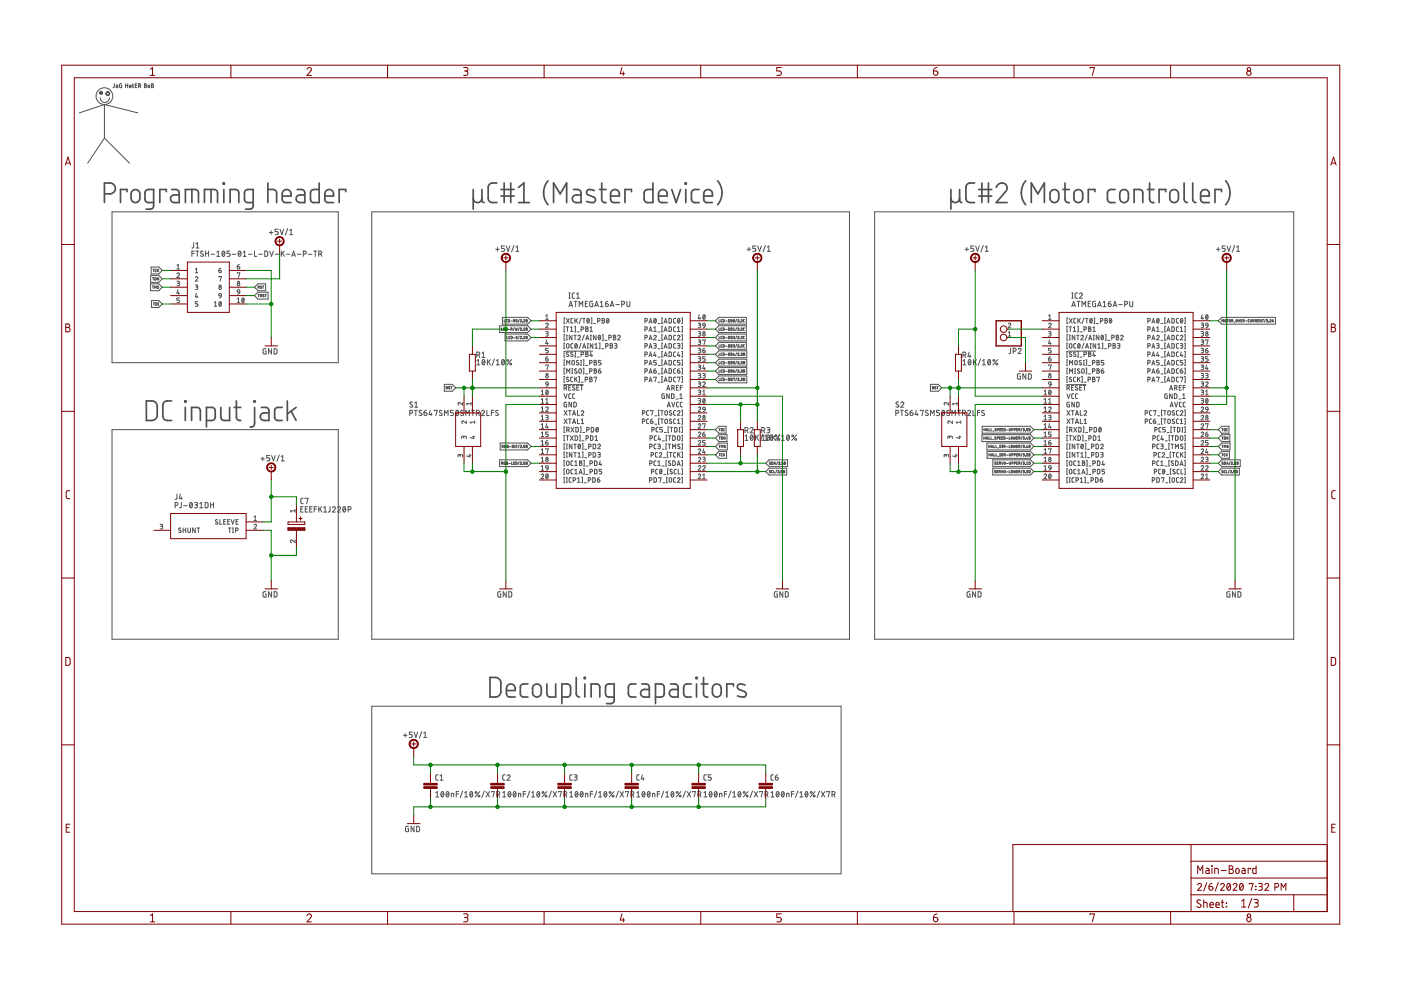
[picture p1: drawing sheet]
<svg xmlns="http://www.w3.org/2000/svg" width="297mm" height="210mm" viewBox="0 0 297 210" stroke-linecap="round" stroke-linejoin="round" font-family="sans-serif">
<g fill="none" stroke="#505050" stroke-width=".21">
<path d="M24.2 17.8v.6l-.2 .2M24.6 18l.4 .2v.4h-.3v-.3h.3M25.8 17.8h-.4v.8h.4v-.5h-.1M26.6 18.1h.5M26.6 17.8v.8M27.1 17.8v.8M27.4 18.3h.4l-.1-.2h-.2l-.1 .3 .4 .2M28.1 18h.2M28.2 17.8v.6l.1 .2M28.7 18.1h.3M29 17.8h-.3v.8h.3M29.4 18.2l.4-.1-.1-.3h-.3v.8"/>
<path d="M29.7 18.2l.1 .4M30.6 17.8h.3l.2 .1-.2 .2 .2 .3-.2 .2h-.3zM30.6 18.1h.3M31.4 18.1h.3v.5l-.3-.1zM32.1 17.8h.4l-.2 .3 .3 .1-.1 .3-.4 .1zM32.1 18.1h.2M21.3 20.7a.98 .98 0 0 0 .9 1 .98 .98 0 0 0 1-1M22.1 29.3l-3.5 5.3M22.1 29.3l5.4 5.3M22.1 22.2v7.1M22.1 22.2l7.2 1.7M22.1 22.2l-5.3 1.7"/>
<path d="M23.7 44.9h48v32h-48zM31.9 58.4h1.8l.7 .7-.7 .8h-1.8zM32 56.6h1.7l.7 .7-.7 .8h-1.7zM32.3 58.9h.3M32.4 57.1h.3M32.5 58.9v.5M32.6 57.1v.5M32.8 58.9h.3l-.1 .5h-.2zM33.1 57.1l-.2 .1v.4h.2M33.4 57.1v.5M33.4 58.9h.1l.2 .1-.2 .4-.1-.1zM33.5 57.3l.2 .3"/>
<path d="M33.7 57.1l-.3 .3M37.5 58.1a.27 .27 0 0 1 .4-.2 .27 .27 0 0 1 .1 .4l-.5 .5h.6M37.5 59.6l.5 .1v.3l-.4 .1M37.5 56.3l.3-.2v.9M37.5 57h.6M40.7 53.7h.5M41.1 51.5l-.1 .9-.3 .2M41.2 53.2h-.5v1.2M41.4 58.8a.26 .26 0 0 1 .4-.1 .26 .26 0 0 1 .1 .4l-.5 .5h.6M41.4 57.1l.3-.2v.9M41.4 57.8h.6M41.5 53.2h.6"/>
<path d="M41.6 52.6h.6M41.6 51.7l.3-.2v1.1M41.8 53.2v1.2M43.1 53.3l-.4-.1-.2 .3 .6 .5a.32 .32 0 0 1-.2 .4 .32 .32 0 0 1-.4-.2M43.6 53.7h.6M43.6 53.2v1.2M44.2 53.2v1.2M44.7 53.9h.8M46 53.5l.3-.3v1.2M46 54.4h.6M46.4 57.3h.3a.27 .27 0 0 1 .2 .3 .27 .27 0 0 1-.2 .2 .27 .27 0 0 1-.3-.2zM46.4 58.7l.5-.1-.2 1"/>
<path d="M46.8 56.9l-.3 .1-.1 .3M47.2 53.3h.1a.56 .56 0 0 1 .4 .5 .56 .56 0 0 1-.4 .5l-.2-.5zM47.6 53.5l-.5 .6M48.8 53.2h-.6v.5h.3a.32 .32 0 0 1 .3 .3 .32 .32 0 0 1-.3 .4h-.3M49.3 53.9h.7M50.3 56.5h.3a.28 .28 0 0 1 .2 .3 .28 .28 0 0 1-.2 .3 .28 .28 0 0 1-.3-.3zM50.3 58l.5-.2-.2 1M50.6 53.3h.1a.56 .56 0 0 1 .4 .5 .56 .56 0 0 1-.4 .5l-.2-.5zM50.7 56.1l-.3 .1-.1 .3M51.1 53.5l-.6 .6M51.6 54.4h.6M51.6 53.5l.3-.3v1.2"/>
<path d="M52.7 53.9h.7M54 53.2v1.2h.4M54.9 53.9h.7M56.1 53.2l.6 .2v.8l-.1 .1-.5 .1zM57.1 49.3h.8M57.2 53.2l.4 1.2 .4-1.2M57.5 48.9v.8M58.4 53.9h.7M59 48.6h-.7v.5h.4a.32 .32 0 0 1 .3 .3 .32 .32 0 0 1-.3 .3h-.4M59.4 48.6l.4 1.1 .3-1.1M59.6 53.2v1.2M59.9 53.7l.4 .7"/>
<path d="M60.3 53.2l-.7 .7M60.7 53.9h.7M61 48.5l-.5 1.4M61.4 49.7h.6M61.4 48.9l.3-.3v1.1M61.9 54.4l.4-1.2 .3 1.2M62 54.1h.5M63 53.9h.8M64.3 53.8l.6-.1v-.4l-.6-.1v1.2M65.4 53.9h.7M66.5 53.2h.6M66.8 53.2v1.2"/>
<path d="M67.6 53.8l.5-.1v-.4l-.5-.1v1.2M68 53.8l.2 .6M78.8 44.9h101.3v90.6h-101.3zM105.1 52.9h.8M105.5 52.5v.7M107 52.2h-.7v.5h.4a.32 .32 0 0 1 .3 .3 .32 .32 0 0 1-.3 .3h-.4M107.4 52.2l.3 1.1 .4-1.1M109 52l-.5 1.4M109.4 53.3h.6M109.4 52.4l.3-.2v1.1M158.4 52.9h.8M158.8 52.5v.7"/>
<path d="M160.3 52.2h-.7v.5h.4a.32 .32 0 0 1 .3 .3 .32 .32 0 0 1-.3 .3h-.4M160.7 52.2l.3 1.1 .4-1.1M162.3 52l-.5 1.4M162.7 53.3h.6M162.7 52.4l.3-.2v1.1M185.4 44.9h88.9v90.6h-88.9zM204.6 52.9h.8M205 52.5v.7M206.5 52.2h-.7v.5h.4a.32 .32 0 0 1 .3 .3 .32 .32 0 0 1-.3 .3h-.4M206.9 52.2l.3 1.1 .4-1.1M208.5 52l-.5 1.4M208.9 53.3h.6"/>
<path d="M208.9 52.4l.3-.2v1.1M257.9 52.9h.8M258.3 52.5v.7M259.8 52.2h-.7v.5h.4a.33 .33 0 0 1 .3 .3 .33 .33 0 0 1-.3 .3h-.4M260.2 52.2l.3 1.1 .4-1.1M261.8 52l-.5 1.4M262.2 53.3h.6M262.2 52.4l.3-.2v1.1M31.9 60.2h1.8l.7 .7-.7 .7h-1.8zM32.1 63.7h1.6l.7 .8-.7 .7h-1.6zM32.3 60.6h.3M32.4 60.6v.6"/>
<path d="M32.5 64.2h.3M32.7 64.2v.5M32.8 61.2v-.6l.2 .3 .1-.3v.6M33 64.2l.3 .1-.1 .4h-.2zM33.5 64.2h.2M33.5 64.7h.2M33.6 64.2v.5M33.6 60.7h-.2l.2 .4h-.2M37.7 61.4l-.2 .8h.6M37.8 60.1l.3 .2-.1 .2-.5 .1M37.9 62v.4M38.1 63.2h-.6v.4h.5l.1 .2-.1 .3-.5 .1"/>
<path d="M41.4 60.4l.5 .1v.2l-.4 .2M41.6 62.2l-.2 .7h.6M41.7 60.9l.3 .3-.2 .2h-.4M41.8 62.7v.5M42 64h-.6v.4h.4l.2 .2-.2 .3h-.4M45.4 64.9h.6M45.4 64.2l.3-.2v.9M46.4 62.3l.2-.1 .2 .1 .1 .4-.5-.1zM46.5 64a.45 .45 0 0 1 .4 .5 .45 .45 0 0 1-.4 .4l-.1-.4zM46.9 64.2l-.4 .5M46.9 62.7l-.1 .3-.3 .2M50.3 64.2h.5"/>
<path d="M50.3 63.4l.3-.2v1M50.4 61.5l.2-.1 .2 .2v.4l-.5-.2zM50.8 62l-.1 .3-.3 .1M51.4 63.2a.45 .45 0 0 1 .4 .5 .45 .45 0 0 1-.4 .4l-.1-.4zM51.8 63.4l-.5 .5M54 60.9l.7-.7h1.6v1.4h-1.6zM54.7 62h2.1v1.4h-2.1l-.7-.7zM54.7 60.9h.1M54.7 62.4h.3M54.8 60.9l.2-.2-.3-.1v.6M54.8 62.4v.5M54.9 60.9l.1 .3"/>
<path d="M55.2 62.7h.2v-.3h-.2v.5M55.4 62.7l.1 .2M55.5 60.7h-.3l.3 .4h-.3M55.6 60.6h.3M55.8 60.6v.6M55.9 62.5h-.2l.3 .4h-.3M56.2 62.4h.3M56.3 62.4v.5M56.4 73.9l-.6 .2 .1 .9 .5 .1v-.7h-.2M57.6 73.9v1.2l-.7-1.2v1.2M58.1 73.9l.4 .1 .2 .1v.8l-.2 .1-.4 .1zM101.1 75.3l.6-.1v-.4l-.6-.1v1.1"/>
<path d="M101.1 76.5l.3-.3v1.2M101.1 77.4h.6M101.5 75.3l.2 .5M102.2 74.9l.3-.2v1.1M102.2 75.8h.6M102.3 76.3h.1a.56 .56 0 0 1 .4 .5 .56 .56 0 0 1-.4 .5l-.2-.5zM102.8 76.5l-.5 .6M103.3 76.2v1.2M103.6 76.7l.4 .7M104 76.2l-.7 .7M104.8 76.1l-.5 1.4M105.2 76.5l.4-.3v1.2"/>
<path d="M105.2 77.4h.7M105.9 69.1h6l.7 .7-.7 .7h-6zM106.3 69.5v.5h.3M106.5 76.3h.1a.56 .56 0 0 1 .4 .5 .56 .56 0 0 1-.4 .5l-.3-.5zM106.5 67.3h5.4l.7 .7-.7 .7h-5.4zM106.9 67.8v.5h.2M106.9 76.5l-.5 .6M107 69.5l-.3 .1 .1 .4h.2M107.1 70.8h4.8l.7 .8-.7 .7h-4.8zM107.2 69.5l.3 .1-.1 .4h-.2zM107.5 71.3v.5h.2M107.5 67.8l-.2 .1v.3l.2 .1"/>
<path d="M107.7 69.8h.4M107.8 67.8h.2v.4l-.2 .1zM108.1 71.3l-.2 .1v.4h.2M108.3 69.8h.2l.1-.2-.3-.1v.5M108.3 68.1h.3M108.3 71.3l.3 .1-.1 .4h-.2zM108.5 76.2l-1 1.2M108.5 69.8l.1 .2M108.9 71.6h.3M108.9 68h.2v-.2h-.2v.5M109 69.5l-.2 .6M109.1 68l.1 .3"/>
<path d="M109.2 69.5l.1 .5 .2-.3 .1 .3 .1-.5M109.5 71.5h.1M109.6 67.8h-.1l-.1 .1 .3 .3h-.3M109.7 71.3h-.2v.5h.2M110.1 67.7l-.2 .6M110.1 69.5l-.2 .6M110.1 71.2l-.2 .7M110.3 67.9l.3-.1-.3 .5h.3M110.3 69.6h.3l-.3 .4h.3M110.3 71.4h.3l-.3 .4h.3M110.8 71.8h.1M110.8 68.3h.1"/>
<path d="M110.8 70h.1M111 67.9l.3-.1-.3 .5h.3M111 69.6h.3l-.3 .4h.3M111 71.4h.3l-.3 .4h.3M111.5 67.8h.3v.4l-.3 .1zM111.5 69.5l.3 .1v.4h-.3zM111.5 71.3l.3 .1v.4h-.3zM111.5 68h.2M111.5 69.8h.2M111.5 71.5h.2M115.7 68.7a.27 .27 0 0 1 .4-.2 .27 .27 0 0 1 .1 .4l-.5 .6h.5M115.7 70.3h.4l.1 .2-.1 .2h-.3"/>
<path d="M115.7 76.1h.3a.27 .27 0 0 1 .2 .2 .27 .27 0 0 1-.2 .3 .27 .27 0 0 1-.3-.3zM115.7 77.5l.5-.1-.2 1M115.7 67l.3-.3v1M115.7 67.7h.5M115.9 72.1l-.2 .7h.5M116 70.7l.2 .1v.4l-.5 .1M116.1 72.6v.4M116.1 75.6l-.3 .2-.1 .3M116.2 73.9h-.5v.4h.4l.1 .2-.1 .3h-.4M119.8 72.7h-.2v1.2h.2M119.8 67.4h-.2v1.2h.2M119.8 69.2h-.2v1.2h.2"/>
<path d="M119.8 71h-.2v1.2h.2M119.8 74.5h-.2v1.2h.2M119.8 76.3h-.2v1.2h.2M119.8 78.1h-.2v1.2h.2M119.8 79.8h-.2v1.2h.2M119.9 74.4h5.8M120 69.3h.6M120.1 67.5l.6 1M120.1 72.1h.2M120.1 71.1h.2M120.1 77.4v-1l.4 .5 .3-.5v1M120.1 79.2v-1l.4 .5 .3-.5v1"/>
<path d="M120.2 71.1v1M120.2 72.9h.2l.2 .1v.7l-.2 .1-.3-.2zM120.3 69.3v1M120.6 74.7h-.4l-.1 .1 .5 .5v.2l-.2 .1-.3-.1M120.6 65l.4-1.1 .4 1.1M120.6 63.2h.3M120.6 62.1h.3M120.7 67.5l-.6 1M120.7 64.7h.6M120.8 62.1v1.1M120.9 69.5l.3-.2v1M120.9 70.3h.6"/>
<path d="M121.2 79.2h.3M121.2 78.2h.3M121.3 71.1v1l-.6-1v1M121.3 78.2v1M121.3 76.5l.5 .1v.6l-.2 .2-.3-.2zM121.4 80h-.3l-.1 .2v.6l.4 .1M121.5 74.7h-.4l-.1 .1 .5 .5v.2l-.2 .1-.3-.1M121.5 67.5h-.3l-.1 .2v.7l.4 .1M121.5 72.9h-.3l-.1 .2v.6l.4 .1M121.6 71.1h.6M121.7 63.9h.7M121.8 62.1h-.3l-.2 .3 .1 .8h.4"/>
<path d="M121.8 69.2h.2v1.2h-.2M121.8 74.5h.2v1.2h-.2M121.8 80v.9M121.9 67.5v1M121.9 71.1v1M122 72.9a.45 .45 0 0 1 .4 .4 .45 .45 0 0 1-.4 .5l-.1-.5zM122 63.9v1.1M122.1 67.9l.3 .6M122.2 63.2h.7M122.2 62.4l.4-.3v1.1M122.3 78.3l-.4-.1-.1 .2 .5 .4v.3l-.2 .1-.3-.2M122.3 73.1l-.4 .5"/>
<path d="M122.4 70.4h.4M122.4 75.7h.4M122.4 80l-.6 .6M122.4 67.5l-.5 .6M122.5 71.3a.26 .26 0 0 1 .4-.2 .26 .26 0 0 1 .1 .4l-.5 .6h.6M122.7 76.5l-.4-.1-.1 .2 .5 .4v.3l-.2 .1-.3-.2M122.7 79.8h.2v1.2h-.2M122.8 65v-1.1l.4 .6 .3-.6v1.1M122.8 78.2h.4l.1 .2v.5l-.2 .2-.4-.1zM123.1 77.4h.2M123.1 76.4h.2M123.2 76.4v1"/>
<path d="M123.2 69.8l.5-.1 .1-.2-.2-.2h-.4v1M123.2 75.2l.5-.1 .1-.3-.2-.1-.4-.1v1M123.2 67.4l-.4 1.2M123.2 72.7l-.4 1.2M123.5 67.5h.6M123.5 73.8l.4-.9 .3 .9M123.6 73.6h.5M123.6 76.3h.2v1.2h-.2M123.6 78.1h.2v1.2h-.2M123.8 67.5v1M123.9 71l-.5 1.2M124.1 64.4h.4"/>
<path d="M124.1 77.5h.5M124.1 79.3h.5M124.2 69.3l.4 .1v.2l-.2 .1 .3 .2-.1 .4h-.4zM124.2 74.6l.4 .1v.3l-.2 .1 .3 .2-.1 .3h-.4zM124.2 75.1h.2M124.2 69.7h.2M124.2 72.1l.3-1 .4 1M124.3 71.8h.5M124.5 73.8h.2M124.5 72.9h.2M124.6 67.6a.45 .45 0 0 1 .4 .4 .45 .45 0 0 1-.4 .5l-.2-.5zM124.6 63.9h-.5v1.1h.5"/>
<path d="M124.6 72.9v.9M124.9 67.7l-.4 .6M125 76.9l.5-.1v-.3l-.5-.1v1M125 78.7l.5-.1v-.3l-.5-.1v1M125 80l.5 .1v.2l-.2 .1 .3 .2-.2 .3h-.4zM125.1 70.3h.5M125.1 69.5l.2-.2v1M125.2 72.1h.2M125.2 71.1h.2M125.3 71.1v1M125.3 67.4h.2v1.2h-.2M125.3 74.6l-.2 .8h.5"/>
<path d="M125.5 75.2v.4M125.7 63.9l-.6 .1-.1 .8 .2 .2h.5v-.6h-.2M125.7 72.9v.9l-.5-.9v.9M125.8 68.6h.5M126 76.4l.4 .1v.2l-.2 .1 .3 .2-.2 .4h-.3zM126 78.2l.4 .1v.2l-.2 .1 .3 .4-.3 .2h-.2zM126 76.8h.2M126 78.6h.2M126.1 65l.4-1.1 .4 1.1M126.1 73.8h.6M126.1 73.1l.3-.2v.9M126.2 64.7h.6"/>
<path d="M126.4 71.1v1l-.6-1v1M126.7 68.1l.5-.1v-.4l-.5-.1v1M126.9 78.6h.3a.27 .27 0 0 1 .2 .3 .27 .27 0 0 1-.3 .2 .27 .27 0 0 1-.2-.2zM127 71.1a.45 .45 0 0 1 .4 .5 .45 .45 0 0 1-.4 .4l-.2-.4zM127 72.7h.2v1.2h-.2M127.3 65h.6M127.3 64.1l.3-.2v1.1M127.3 71.3l-.4 .5M127.3 78.2l-.3 .1-.1 .3M127.4 76.4h-.5v.4l.4 .1 .1 .1-.1 .3-.4 .1M127.6 73.9h.4M127.7 67.5l.4 .1v.2l-.2 .1 .3 .3-.2 .3h-.3z"/>
<path d="M127.7 67.9h.2M127.7 71h.2v1.2h-.2M128.2 72.2h.5M128.4 64.4h.3a.32 .32 0 0 1 .3 .3 .32 .32 0 0 1-.3 .3 .32 .32 0 0 1-.3-.3zM128.4 73.4l.5-.1-.1-.4h-.4v.9M128.7 67.6a.45 .45 0 0 1 .4 .4 .45 .45 0 0 1-.4 .5l-.1-.5zM128.9 63.9l-.4 .1-.1 .4M129.1 67.7l-.5 .6M129.1 71.6l.5-.1v-.3l-.5-.1v1M129.4 72.9l.4 .1v.2l-.2 .1 .3 .2-.1 .3h-.4zM129.4 73.3h.2M129.4 65l.4-1.1 .4 1.1"/>
<path d="M129.5 64.7h.5M130 71.1l.5 .1v.2l-.2 .1 .3 .2-.2 .3-.4 .1zM130 71.5h.3M130.3 72.9l.5 .1-.1 .3h-.3M130.6 73.3l.2 .3-.1 .2h-.4M130.6 64.6h.7M131 71.3a.27 .27 0 0 1 .3-.2 .27 .27 0 0 1 .1 .4l-.4 .6h.5M131.8 64.5h.5l.2-.2-.1-.3-.6-.1v1.1M132.9 63.9v.8l.3 .3 .3-.1v-1M136.7 68.1l.5-.1-.1-.5h-.4v1M136.7 69.8l.5-.1-.1-.4h-.4v1M136.7 71.6l.5-.1-.1-.4h-.4v1"/>
<path d="M136.7 73.4l.5-.1-.1-.4h-.4v.9M136.7 75.2l.5-.1-.1-.4-.4-.1v1M136.7 76.9h.4l.1-.4-.5-.1v1M136.7 78.7h.4l.1-.4-.5-.1v1M137.6 68.5l.3-1 .3 1M137.6 70.3l.3-1 .3 1M137.6 72.1l.3-1 .3 1M137.6 73.8l.3-.9 .3 .9M137.6 75.6l.3-1 .3 1M137.6 77.4l.3-1 .3 1M137.6 79.2l.3-1 .3 1M137.7 71.8h.5"/>
<path d="M137.7 73.6h.5M137.7 75.4h.5M137.7 68.3h.5M137.7 70h.5M137.7 77.1h.5M137.7 78.9h.5M138.6 71.3a.27 .27 0 0 1 .4-.2 .27 .27 0 0 1 .1 .4l-.5 .6h.5M138.6 72.9l.5 .1-.1 .3h-.3M138.6 78.6h.3a.28 .28 0 0 1 .2 .3 .28 .28 0 0 1-.2 .3 .28 .28 0 0 1-.3-.3zM138.6 69.5l.3-.2v1M138.6 70.3h.5M138.7 67.6h.1a.45 .45 0 0 1 .3 .4 .45 .45 0 0 1-.3 .5l-.2-.5z"/>
<path d="M138.8 74.6l-.2 .8h.5M138.9 73.3l.2 .3-.1 .2h-.4M139 75.2v.4M139 78.2l-.3 .1-.1 .3M139.1 67.7l-.4 .6M139.1 76.4h-.5v.4h.3l.2 .2-.1 .3-.4 .1M139.5 73.9h.5M139.5 68.6h.5M139.5 70.4h.5M139.5 72.2h.5M139.5 75.7h.5M139.5 77.5h.5"/>
<path d="M139.5 79.3h.5M140.5 72.7h-.2v1.2h.2M140.5 67.4h-.2v1.2h.2M140.5 69.2h-.2v1.2h.2M140.5 71h-.2v1.2h.2M140.5 74.5h-.2v1.2h.2M140.5 76.3h-.2v1.2h.2M140.5 78.1h-.2v1.2h.2M140.5 79.8h-.2v1.2h.2M140.8 68.5l.3-1 .3 1M140.8 70.3l.3-1 .3 1M140.8 72.1l.3-1 .3 1"/>
<path d="M140.8 73.8l.3-.9 .3 .9M140.8 75.6l.3-1 .3 1M140.8 77.4l.3-1 .3 1M140.8 79.2l.3-1 .3 1M140.9 71.8h.5M140.9 73.6h.5M140.9 75.4h.5M140.9 68.3h.5M140.9 70h.5M140.9 77.1h.5M140.9 78.9h.5M141.8 67.5l.5 .2-.1 .8h-.4z"/>
<path d="M141.8 69.3l.5 .2-.1 .8h-.4zM141.8 71.1l.5 .1-.1 .8-.4 .1zM141.8 72.9l.5 .1-.1 .8h-.4zM141.8 74.6l.5 .1 .1 .6-.2 .3h-.4zM141.8 76.4l.5 .1 .1 .6-.2 .3h-.4zM141.8 78.2l.5 .1 .1 .6-.2 .2-.4 .1zM141.8 80l.5 .1 .1 .6-.2 .2h-.4zM143.3 67.5h-.4l-.1 .2 .1 .7 .4 .1M143.3 69.3h-.4l-.1 .2 .1 .7 .4 .1M143.3 71.1h-.4l-.1 .2 .1 .6 .4 .2M143.3 72.9h-.4l-.1 .2 .1 .6 .4 .1M143.3 74.6l-.4 .1-.1 .1 .1 .7 .4 .1"/>
<path d="M143.3 76.4h-.4l-.1 .2 .1 .7 .4 .1M143.3 78.2h-.4l-.1 .2 .1 .7 .4 .1M143.3 80h-.4l-.1 .2 .1 .6 .4 .1M143.6 71.3a.27 .27 0 0 1 .4-.2 .27 .27 0 0 1 .1 .4l-.5 .6h.6M143.6 72.9l.5 .1v.3h-.4M143.6 78.6h.4a.28 .28 0 0 1 .2 .3 .28 .28 0 0 1-.3 .3 .28 .28 0 0 1-.3-.3zM143.6 70.3h.6M143.6 69.5l.3-.2v1M143.7 67.6h.1a.45 .45 0 0 1 .4 .4 .45 .45 0 0 1-.4 .5l-.2-.5zM143.8 74.6l-.2 .8h.6M143.9 73.3l.3 .3-.2 .2h-.4M144 75.2v.4"/>
<path d="M144.1 78.2l-.4 .1-.1 .3M144.1 67.7l-.4 .6M144.2 76.4h-.6v.4h.4l.2 .2-.1 .3-.5 .1M144.5 72.7h.2v1.2h-.2M144.5 67.4h.2v1.2h-.2M144.5 69.2h.2v1.2h-.2M144.5 71h.2v1.2h-.2M144.5 74.5h.2v1.2h-.2M144.5 76.3h.2v1.2h-.2M144.5 78.1h.2v1.2h-.2M144.5 79.8h.2v1.2h-.2M148 68.5l.5 .1v.3h-.4"/>
<path d="M148 70.3l.5 .1v.3h-.4M148 72.1l.5 .1v.3h-.4M148 73.9l.5 .1v.3h-.4M148 75.6l.5 .1v.3l-.4 .1M148 77.4l.5 .1v.3h-.4M148 79.2l.5 .1v.3h-.4M148.3 66.7l-.3 .8h.6M148.3 68.9l.3 .4-.2 .2h-.4M148.3 70.7l.3 .4-.2 .1-.4 .1M148.3 72.5l.3 .3-.2 .2h-.4M148.3 74.3l.3 .3-.2 .2h-.4M148.3 76.1l.3 .3-.2 .2h-.4"/>
<path d="M148.3 77.8l.3 .4-.2 .2h-.4M148.3 79.6l.3 .3-.6 .3M148.4 67.3v.4M149 74.3h.4l.1 .2M149 74.3v.4l.2 .1 .3-.3M149 79.2l.5 .1-.1 .3h-.3M149 72.2l.5-.1-.2 .9M149 68.7l.2-.2 .2 .1 .1 .5-.4-.1zM149.1 66.8a.45 .45 0 0 1 .4 .4 .45 .45 0 0 1-.4 .5l-.1-.5zM149.2 77.4l-.2 .8h.5M149.3 79.6l.2 .1v.4l-.5 .1M149.4 77.9v.5"/>
<path d="M149.4 73.9l-.3 .1-.1 .3M149.5 67l-.5 .5M149.5 69.1l-.1 .3-.3 .1M149.5 75.6h-.5v.5h.4l.1 .2-.1 .3h-.4M149.5 74.5h.1M151.7 69.8l.7-.7h5.8v1.4h-5.8zM151.7 68l.7-.7h5.8v1.4h-5.8zM152.4 70.8h5.8v1.5h-5.8l-.7-.7zM152.4 72.6h5.8v1.5h-5.8l-.7-.8zM152.4 74.4h5.9v1.4h-5.9l-.7-.7zM152.4 76.2h5.9v1.4h-5.9l-.7-.7zM152.4 77.9h5.9v1.5h-5.9l-.7-.7z"/>
<path d="M152.4 79.7h5.9v1.5h-5.9l-.7-.7zM152.4 71.3v.5h.3M152.4 73.1v.5h.3M152.4 74.9v.5h.3M152.4 67.8v.5h.3M152.4 69.5v.5h.3M152.4 78.4v.5h.3M152.4 76.6v.6h.3M153.1 67.8l-.2 .1v.3l.2 .1M153.1 69.5l-.2 .1v.4h.2M153.1 71.3l-.2 .1v.4h.2M153.1 73.1l-.2 .1v.3l.2 .1"/>
<path d="M153.1 74.9l-.2 .1v.3l.2 .1M153.1 76.6l-.2 .2v.3l.2 .1M153.1 78.4l-.2 .1v.4h.2M153.3 67.8h.3l-.1 .4-.2 .1zM153.3 69.5l.3 .1-.1 .4h-.2zM153.3 71.3l.3 .1-.1 .4h-.2zM153.3 73.1l.3 .1-.1 .4h-.2zM153.3 74.9h.3l-.1 .5h-.2zM153.3 76.6l.3 .1-.1 .4-.2 .1zM153.3 78.4l.3 .1-.1 .4h-.2zM153.8 68.1h.4M153.8 69.8h.4"/>
<path d="M153.8 71.6h.4M153.8 75.2h.4M153.8 76.9h.4M153.8 78.7h.4M153.8 73.4h.4M154.4 67.8h.3l-.1 .4-.2 .1zM154.4 69.5l.3 .1-.1 .4h-.2zM154.4 71.3l.3 .1-.1 .4h-.2zM154.4 73.1l.3 .1-.1 .4h-.2zM154.4 74.9h.3l-.1 .5h-.2zM154.4 76.6l.3 .1-.1 .4-.2 .1zM154.4 78.4l.3 .1-.1 .4h-.2z"/>
<path d="M155 67.8h.2v.4l-.2 .1zM155 69.5l.2 .1v.4h-.2zM155 71.3l.2 .1v.4h-.2zM155 73.1l.2 .1v.4h-.2zM155 74.9h.2v.5h-.2zM155 76.6l.2 .1v.4l-.2 .1zM155 78.4l.2 .1v.4h-.2zM155 75.1h.1M155 76.9h.1M155 68h.1M155 69.8h.1M155 71.5h.1"/>
<path d="M155 73.3h.1M155 78.6h.1M155.5 71.4h.2l-.2 .4h.3M155.5 73.1l.2 .1-.1 .1M155.5 78.6l.3 .2M155.5 78.6l.1 .3 .2-.1M155.5 70h.3M155.5 69.6l.1-.1v.5M155.5 67.8h.1a.21 .21 0 0 1 .2 .2 .21 .21 0 0 1-.3 .2zM155.5 73.3h.1M155.6 74.9l-.1 .4h.3M155.6 73.3l.1 .3h-.2"/>
<path d="M155.7 75.1v.3M155.7 78.4l-.2 .2M155.7 67.9l-.2 .3M155.8 76.6h-.3v.3l.3 .1-.3 .2M155.8 78.8h.1M156.2 67.7l-.2 .6M156.2 69.5l-.2 .6M156.2 71.2l-.2 .7M156.2 73l-.2 .7M156.2 74.8l-.2 .6M156.2 76.6l-.2 .6M156.2 78.4l-.2 .6"/>
<path d="M156.4 67.9l.3-.1-.3 .5h.3M156.4 69.6h.3l-.3 .4h.3M156.4 71.4h.3l-.3 .4h.3M156.4 73.2l.2-.1 .1 .2-.3 .3h.3M156.4 75l.2-.1 .1 .1-.3 .4h.3M156.4 76.8l.2-.2 .1 .2-.3 .4h.3M156.4 78.5l.2-.1 .1 .2-.3 .3h.3M156.9 71.8h.1M156.9 73.6h.1M156.9 75.4h.1M156.9 68.3h.1M156.9 70h.1"/>
<path d="M156.9 77.1h.1M156.9 78.9h.1M156.9 68.2v.1M156.9 77.1v.1M156.9 68.2h.1M156.9 77.2h.1M157.1 67.9l.3-.1-.3 .5h.3M157.1 69.6h.3l-.3 .4h.3M157.1 71.4h.3l-.3 .4h.3M157.1 73.2l.2-.1 .1 .2-.3 .3h.3M157.1 74.9h.3l-.1 .2M157.1 76.6l.3 .1-.1 .2"/>
<path d="M157.1 78.4l.3 .1-.1 .1M157.2 75.1h.1M157.2 76.9h.1M157.2 78.6h.1M157.2 75.1l.2 .2-.3 .1M157.2 76.9l.2 .1-.3 .2M157.2 78.6l.2 .2-.3 .1M157.6 74.9h.3v.5h-.3zM157.6 76.6l.3 .1v.4l-.3 .1zM157.6 78.4l.3 .1v.4h-.3zM157.6 75.1h.2M157.6 76.9h.2"/>
<path d="M157.6 78.6h.2M157.8 67.8l-.2 .1v.3l.2 .1M157.8 69.5l-.2 .1v.4h.2M157.8 71.3l-.2 .1v.4h.2M157.8 73.1l-.2 .1v.3l.2 .1M204.2 75.3l.5-.1v-.4l-.5-.1v1.1M204.2 77.4h.6M204.2 76.5l.3-.3v1.2M204.5 75.3l.3 .5M205.4 76.3h.1a.56 .56 0 0 1 .4 .5 .56 .56 0 0 1-.4 .5l-.2-.5zM205.5 74.7l-.3 .8h.7M205.7 75.3v.5"/>
<path d="M205.8 76.5l-.5 .6M206.4 76.2v1.2M206.7 76.7l.3 .7M207 76.2l-.6 .7M207.9 76.1l-.5 1.4M208.3 77.4h.6M208.3 76.5l.3-.3v1.2M209.5 76.3h.1a.56 .56 0 0 1 .4 .5 .56 .56 0 0 1-.4 .5l-.2-.5zM210 76.5l-.5 .6M211.5 76.2l-1 1.2M213.8 68.7a.26 .26 0 0 1 .4-.2 .26 .26 0 0 1 0 .4l-.4 .6h.5M213.8 71.3h.5"/>
<path d="M213.8 70.5l.2-.2v1M214.3 73.8l-.1 1-.3 .2M214.8 74.5l.6-.1v-.4l-.6-.2v1.2M215.9 74.1a.31 .31 0 0 1 .4-.3 .31 .31 0 0 1 .1 .5l-.5 .7h.6M216.3 79.2l-.6 .2 .1 .9 .5 .1v-.6h-.1M217.5 79.2v1.2l-.6-1.2v1.2M218 79.2l.7 .3v.7l-.2 .2h-.5zM222.3 68.7a.27 .27 0 0 1 .4-.2 .27 .27 0 0 1 .1 .4l-.5 .6h.6M222.3 70.3h.5l.1 .2-.1 .2h-.4M222.3 76.1h.3a.27 .27 0 0 1 .3 .2 .27 .27 0 0 1-.3 .3 .27 .27 0 0 1-.3-.3zM222.3 77.5l.6-.1-.3 1M222.3 67.7h.6"/>
<path d="M222.3 67l.3-.3v1M222.5 72.1l-.2 .7h.6M222.6 70.7l.2 .1v.4l-.5 .1M222.7 72.6v.4M222.8 75.6l-.4 .2-.1 .3M222.9 73.9h-.6v.4h.5l.1 .2-.1 .3h-.5M226.4 72.7h-.2v1.2h.2M226.4 67.4h-.2v1.2h.2M226.4 69.2h-.2v1.2h.2M226.4 71h-.2v1.2h.2M226.4 74.5h-.2v1.2h.2M226.4 76.3h-.2v1.2h.2"/>
<path d="M226.4 78.1h-.2v1.2h.2M226.4 79.8h-.2v1.2h.2M226.5 74.4h5.8M226.7 69.3h.5M226.7 67.5l.6 1M226.7 72.1h.2M226.7 71.1h.2M226.8 77.4v-1l.3 .5 .3-.5v1M226.8 79.2v-1l.3 .5 .3-.5v1M226.8 71.1v1M226.8 72.9h.3l.1 .1v.7l-.1 .1-.4-.2zM226.9 69.3v1"/>
<path d="M227.2 74.7h-.4l-.1 .1 .5 .5v.2l-.2 .1-.3-.1M227.2 65l.4-1.1 .4 1.1M227.2 63.2h.3M227.2 62.1h.3M227.3 67.5l-.6 1M227.4 64.7h.5M227.4 62.1v1.1M227.6 70.3h.5M227.6 69.5l.2-.2v1M227.8 79.2h.3M227.8 78.2h.3M227.9 71.1v1l-.6-1v1"/>
<path d="M227.9 78.2v1M228 76.5l.4 .1v.6l-.2 .2-.3-.2zM228 80h-.3l-.1 .2v.6l.4 .1M228.1 74.7h-.4l-.1 .1 .5 .5v.2l-.2 .1-.3-.1M228.1 67.5h-.3l-.1 .2v.7l.4 .1M228.1 72.9h-.3l-.1 .2v.6l.4 .1M228.3 71.1h.5M228.3 63.9h.7M228.4 69.2h.2v1.2h-.2M228.4 74.5h.2v1.2h-.2M228.5 62.1h-.4l-.2 .3 .1 .8h.5M228.5 80v.9"/>
<path d="M228.5 67.5v1M228.5 71.1v1M228.6 73v-.1a.45 .45 0 0 1 .4 .4 .45 .45 0 0 1-.4 .5l-.1-.5zM228.7 63.9v1.1M228.7 67.9l.4 .6M228.9 62.4a.31 .31 0 0 1 .4-.3 .31 .31 0 0 1 .1 .5l-.5 .6h.6M228.9 78.3l-.3-.1-.1 .2 .4 .4v.3l-.2 .1-.3-.2M229 73.1l-.5 .5M229 70.4h.4M229 75.7h.4M229 80l-.5 .6M229.1 67.5l-.6 .6"/>
<path d="M229.2 71.3a.26 .26 0 0 1 .3-.2 .26 .26 0 0 1 .1 .4l-.4 .6h.5M229.3 76.5l-.4-.1-.1 .2 .5 .4v.3l-.2 .1-.3-.2M229.3 79.8h.2v1.2h-.2M229.4 65v-1.1l.4 .6 .4-.6v1.1M229.4 78.2h.4l.1 .2v.5l-.2 .2-.3-.1zM229.7 77.4h.2M229.7 76.4h.2M229.8 76.4v1M229.8 69.8l.5-.1 .1-.2-.2-.2h-.4v1M229.8 75.2l.5-.1 .1-.3-.2-.1-.4-.1v1M229.8 67.4l-.4 1.2M229.8 72.7l-.4 1.2"/>
<path d="M230.1 67.5h.6M230.1 73.8l.4-.9 .3 .9M230.2 73.6h.5M230.2 76.3h.2v1.2h-.2M230.2 78.1h.2v1.2h-.2M230.4 67.5v1M230.5 71l-.4 1.2M230.7 64.4h.4M230.8 77.5h.4M230.8 79.3h.4M230.8 69.3h.4l.1 .2-.2 .2 .2 .2-.1 .4h-.4zM230.8 74.6l.4 .1 .1 .1-.2 .3 .2 .2-.1 .3h-.4z"/>
<path d="M230.8 75.1h.3M230.8 69.7h.3M230.8 72.1l.3-1 .4 1M230.9 71.8h.5M231.1 73.8h.3M231.1 72.9h.3M231.2 67.6a.45 .45 0 0 1 .4 .4 .45 .45 0 0 1-.4 .5l-.2-.5zM231.2 63.9h-.5v1.1h.5M231.2 72.9v.9M231.5 67.7l-.4 .6M231.6 76.9l.5-.1v-.3l-.5-.1v1M231.6 78.7l.5-.1v-.3l-.5-.1v1"/>
<path d="M231.6 80l.5 .1v.2l-.2 .1 .3 .2-.1 .3h-.5zM231.7 70.3h.5M231.7 69.5l.3-.2v1M231.8 72.1h.2M231.8 71.1h.2M231.9 71.1v1M231.9 67.4h.2v1.2h-.2M231.9 74.6l-.2 .8h.5M232.1 75.2v.4M232.3 63.9l-.6 .1-.1 .8 .2 .2h.5v-.6h-.2M232.3 72.9v.9l-.5-.9v.9M232.5 68.6h.4"/>
<path d="M232.6 76.4l.4 .1v.2l-.1 .1 .2 .2-.1 .4h-.4zM232.6 78.2l.4 .1v.2l-.1 .1 .2 .4-.2 .2h-.3zM232.6 76.8h.3M232.6 78.6h.3M232.7 65l.4-1.1 .4 1.1M232.7 73.8h.6M232.7 73.1l.3-.2v.9M232.8 64.7h.6M233 71.1v1l-.6-1v1M233.3 68.1l.5-.1v-.4l-.5-.1v1M233.5 78.6h.3a.27 .27 0 0 1 .2 .3 .27 .27 0 0 1-.3 .2 .27 .27 0 0 1-.2-.2zM233.6 71.1a.45 .45 0 0 1 .4 .5 .45 .45 0 0 1-.4 .4l-.2-.4z"/>
<path d="M233.6 72.7h.2v1.2h-.2M233.9 65h.6M233.9 64.1l.3-.2v1.1M233.9 71.3l-.4 .5M233.9 78.2l-.3 .1-.1 .3M234 76.4h-.5v.4l.4 .1 .1 .1-.1 .3-.4 .1M234.2 73.9h.4M234.3 67.5l.4 .1v.2l-.2 .1 .3 .3-.1 .3h-.4zM234.3 67.9h.2M234.3 71h.2v1.2h-.2M234.8 72.2h.5M235 64.4h.4a.32 .32 0 0 1 .2 .3 .32 .32 0 0 1-.3 .3 .32 .32 0 0 1-.3-.3z"/>
<path d="M235 73.4l.5-.1v-.3l-.5-.1v.9M235.3 67.6a.45 .45 0 0 1 .4 .4 .45 .45 0 0 1-.4 .5l-.1-.5zM235.5 63.9l-.4 .1-.1 .4M235.7 67.7l-.5 .6M235.7 71.6l.5-.1v-.3l-.5-.1v1M236 72.9l.5 .1v.2l-.2 .1 .2 .2-.1 .3h-.4zM236 73.3h.3M236 65l.4-1.1 .4 1.1M236.1 64.7h.6M236.7 71.1l.4 .1v.2l-.2 .1 .3 .2-.2 .3-.3 .1zM236.7 71.5h.2M236.9 72.9l.5 .1-.1 .3h-.3"/>
<path d="M237.2 73.3l.2 .3-.1 .2h-.4M237.2 64.6h.7M237.6 71.3a.27 .27 0 0 1 .3-.2 .27 .27 0 0 1 .1 .4l-.4 .6h.5M238.4 64.5h.5l.2-.2-.1-.3-.6-.1v1.1M239.5 63.9v.8l.3 .3 .3-.1 .1-1M243.4 68.1l.4-.1v-.5h-.4v1M243.4 69.8l.4-.1v-.4h-.4v1M243.4 71.6l.4-.1v-.4h-.4v1M243.4 73.4l.4-.1v-.4h-.4v.9M243.4 75.2l.4-.1v-.4l-.4-.1v1M243.4 76.9h.4v-.4l-.4-.1v1M243.4 78.7h.4v-.4l-.4-.1v1"/>
<path d="M244.2 68.5l.3-1 .4 1M244.2 70.3l.3-1 .4 1M244.2 72.1l.3-1 .4 1M244.2 73.8l.3-.9 .4 .9M244.2 75.6l.3-1 .4 1M244.2 77.4l.3-1 .4 1M244.2 79.2l.3-1 .4 1M244.3 71.8h.5M244.3 73.6h.5M244.3 75.4h.5M244.3 68.3h.5M244.3 70h.5"/>
<path d="M244.3 77.1h.5M244.3 78.9h.5M245.2 71.3a.27 .27 0 0 1 .4-.2 .27 .27 0 0 1 .1 .4l-.5 .6h.6M245.2 72.9l.5 .1v.3h-.4M245.2 78.6h.4a.28 .28 0 0 1 .2 .3 .28 .28 0 0 1-.3 .3 .28 .28 0 0 1-.3-.3zM245.2 70.3h.6M245.2 69.5l.3-.2v1M245.4 67.6a.45 .45 0 0 1 .4 .4 .45 .45 0 0 1-.4 .5l-.2-.5zM245.4 74.6l-.2 .8h.6M245.5 73.3l.3 .3-.2 .2h-.4M245.6 75.2v.4M245.7 78.2l-.4 .1-.1 .3"/>
<path d="M245.7 67.7l-.4 .6M245.8 76.4h-.6v.4h.4l.2 .2-.1 .3-.5 .1M246.1 73.9h.5M246.1 68.6h.5M246.1 70.4h.5M246.1 72.2h.5M246.1 75.7h.5M246.1 77.5h.5M246.1 79.3h.5M247.1 72.7h-.1v1.2h.1M247.1 67.4h-.1v1.2h.1M247.1 69.2h-.1v1.2h.1"/>
<path d="M247.1 71h-.1v1.2h.1M247.1 74.5h-.1v1.2h.1M247.1 76.3h-.1v1.2h.1M247.1 78.1h-.1v1.2h.1M247.1 79.8h-.1v1.2h.1M247.4 68.5l.3-1 .4 1M247.4 70.3l.3-1 .4 1M247.4 72.1l.3-1 .4 1M247.4 73.8l.3-.9 .4 .9M247.4 75.6l.3-1 .4 1M247.4 77.4l.3-1 .4 1M247.4 79.2l.3-1 .4 1"/>
<path d="M247.5 71.8h.5M247.5 73.6h.5M247.5 75.4h.5M247.5 68.3h.5M247.5 70h.5M247.5 77.1h.5M247.5 78.9h.5M248.5 67.5l.5 .2v.5l-.2 .3h-.3zM248.5 69.3l.5 .2v.5l-.2 .3h-.3zM248.5 71.1l.5 .1v.6l-.2 .2-.3 .1zM248.5 72.9l.5 .1v.6l-.2 .2h-.3zM248.5 74.6l.5 .2v.5l-.2 .3h-.3z"/>
<path d="M248.5 76.4l.5 .2v.5l-.2 .3h-.3zM248.5 78.2l.5 .2v.5l-.2 .2-.3 .1zM248.5 80l.5 .1v.6l-.2 .2h-.3zM249.9 67.5h-.4l-.1 .2 .1 .7 .4 .1M249.9 69.3h-.4l-.1 .2 .1 .7 .4 .1M249.9 71.1h-.4l-.1 .2 .1 .6 .4 .2M249.9 72.9h-.4l-.1 .2 .1 .6 .4 .1M249.9 74.6l-.4 .1-.1 .1 .1 .7 .4 .1M249.9 76.4h-.4l-.1 .2 .1 .7 .4 .1M249.9 78.2h-.4l-.1 .2 .1 .7 .4 .1M249.9 80h-.4l-.1 .2 .1 .6 .4 .1M250.2 71.3a.27 .27 0 0 1 .4-.2 .27 .27 0 0 1 .1 .4l-.5 .6h.6"/>
<path d="M250.2 72.9h.5l.1 .2-.1 .2h-.4M250.2 78.6h.4a.28 .28 0 0 1 .2 .3 .28 .28 0 0 1-.3 .3 .28 .28 0 0 1-.3-.3zM250.2 70.3h.6M250.2 69.5l.3-.2v1M250.4 67.6a.45 .45 0 0 1 .4 .4 .45 .45 0 0 1-.4 .5l-.2-.5zM250.4 74.6l-.2 .8h.6M250.5 73.3l.3 .3-.2 .2h-.4M250.6 75.2v.4M250.7 78.2l-.3 .1-.2 .3M250.7 67.7l-.4 .6M250.8 76.4h-.6v.4h.4l.2 .2-.1 .3-.5 .1M251.1 72.7h.2v1.2h-.2"/>
<path d="M251.1 67.4h.2v1.2h-.2M251.1 69.2h.2v1.2h-.2M251.1 71h.2v1.2h-.2M251.1 74.5h.2v1.2h-.2M251.1 76.3h.2v1.2h-.2M251.1 78.1h.2v1.2h-.2M251.1 79.8h.2v1.2h-.2M254.7 68.5l.5 .1-.1 .3h-.3M254.7 70.3l.5 .1-.1 .3h-.3M254.7 72.1l.5 .1-.1 .3h-.3M254.7 73.9l.5 .1-.1 .3h-.3M254.7 75.6l.5 .1-.1 .3-.3 .1"/>
<path d="M254.7 77.4l.5 .1-.1 .3h-.3M254.7 79.2l.5 .1-.1 .3h-.3M254.9 66.7l-.2 .8h.5M254.9 68.9l.3 .4-.2 .2h-.3M254.9 70.7l.3 .4-.2 .1-.3 .1M254.9 72.5l.3 .3-.2 .2h-.3M254.9 74.3l.3 .3-.2 .2h-.3M254.9 76.1l.3 .3-.2 .2h-.3M254.9 77.8l.3 .4-.2 .2h-.3M254.9 79.6l.3 .3-.5 .3M255 67.3v.4M255.6 74.3h.4l.1 .2"/>
<path d="M255.6 74.3v.4l.2 .1 .3-.3M255.6 79.2l.5 .1v.2l-.2 .1M255.6 72.2l.5-.1-.2 .9M255.6 68.7l.2-.2 .3 .1v.5l-.4-.1zM255.7 79.6h.2M255.8 66.8a.45 .45 0 0 1 .3 .4 .45 .45 0 0 1-.3 .5l-.2-.5zM255.8 77.4l-.2 .8h.5M255.9 79.6l.2 .1v.4l-.5 .1M256 77.9v.5M256 73.9l-.3 .1-.1 .3M256.1 67l-.4 .5M256.1 69.1l-.1 .3-.3 .1"/>
<path d="M256.1 75.6h-.5v.5h.3l.2 .2-.1 .3h-.4M256.1 74.5h.1M258.3 68l.7-.7h11.4v1.4h-11.4zM259.1 68.3v-.5l.1 .2 .2-.2v.5M259.7 67.8l.2 .1-.1 .4-.1-.2zM260.1 67.8h.3M260.3 67.8v.5M260.7 67.8l.2 .1-.1 .4-.2-.2zM261.1 68h.3v-.2h-.3v.5M261.3 68l.1 .3M261.6 68.3h.3M262.1 67.8h.2l-.1 .5-.2-.2z"/>
<path d="M262.5 67.8l.2 .5 .2-.5M263.1 68h.2M263.3 67.8h-.2v.5h.2M263.5 68h.2M263.7 68l.1-.1-.3-.1v.5M263.7 68l.1 .3M264.1 68.1h.3M264.9 67.8l-.3 .1v.3l.3 .1M265.1 67.8l.1 .5 .1-.1v-.4M265.6 68h.2M265.8 68l.1-.2h-.3v.5M265.8 68l.1 .3"/>
<path d="M266.1 68h.2M266.3 68l.1-.2h-.3v.5M266.3 68l.1 .3M266.7 68h.1M266.9 67.8h-.2v.5h.2M267.4 67.8v.5l-.3-.5v.5M267.6 67.8h.3M267.8 67.8v.5M268.3 67.7l-.2 .6M268.5 67.8h.3l-.2 .2M268.6 68l.2 .2-.3 .1M269 68.3h.1"/>
<path d="M269 68.2h.1M269 68.2v.1M269.2 67.9l.3-.1-.3 .5h.3M269.7 68.3l.2-.5 .1 .5M269.7 68.1h.3M23.7 91.1h48v44.4h-48zM55.3 97.3h.8M55.7 96.9v.8M57.2 96.6h-.6v.5h.3a.32 .32 0 0 1 .3 .3 .32 .32 0 0 1-.3 .3h-.3M57.6 96.6l.4 1.1 .4-1.1M59.2 96.5l-.5 1.4M59.6 97.7h.7"/>
<path d="M59.6 96.8l.3-.2v1.1M86.9 87.6l.5-.1v-.4l-.5-.1v1.1M87.4 85.3l-.3-.1-.2 .3 .5 .4a.31 .31 0 0 1-.1 .5 .31 .31 0 0 1-.4-.2M87.8 87h.7M87.9 85.5l.3-.3v1.1M87.9 86.3h.7M88.2 87v1.1M89.4 87.1l-.4-.1-.1 .2 .5 .5a.32 .32 0 0 1-.2 .4 .32 .32 0 0 1-.4-.1M89.9 87.5h.4a.32 .32 0 0 1 .2 .3 .32 .32 0 0 1-.3 .3 .32 .32 0 0 1-.3-.3zM90.4 87l-.4 .1-.1 .4M91.2 87l-.2 .9h.6M91.4 87.6v.5"/>
<path d="M92.1 87.1v-.1h.6l-.3 1.1M93.7 87.1l-.4-.1-.1 .2 .5 .5a.32 .32 0 0 1-.2 .4 .32 .32 0 0 1-.4-.1M94.2 81.5h1.7l.7 .7-.7 .8h-1.7zM94.2 88.1v-1.1l.4 .6 .4-.6v1.1M94.6 82.3l.2-.1 .1-.1-.3-.1v.5M94.8 82.3l.1 .2M95.4 82l-.3 .1 .3 .3h-.3M95.5 82h.3M95.7 82v.5M96.1 87h-.6v.5h.4a.32 .32 0 0 1 .2 .3 .32 .32 0 0 1-.2 .3h-.4M96.7 87.1l.1-.1a.58 .58 0 0 1 .4 .5 .58 .58 0 0 1-.4 .6l-.2-.6zM97.2 87.2l-.5 .7"/>
<path d="M97.5 96.6l.1-.2h.4l.1 .5M97.5 96.8v-.3l-.2-.2-.2 .2v.4M98.1 85.3v.6l-.6-.5a.27 .27 0 0 0-.4 .1 .27 .27 0 0 0 .2 .4M98.2 87.1l-.4-.1-.1 .2 .4 .5a.31 .31 0 0 1 0 .5 .31 .31 0 0 1-.5-.2M98.3 92.7l.1-.2h.4l.1 .5M98.3 92.9v-.4l-.2-.1-.2 .1v.5M98.8 88.1v-1.1l.3 .6 .4-.6v1.1M98.9 89.2v.6l-.6-.5a.26 .26 0 0 0-.4 .1 .26 .26 0 0 0 .2 .4M99.4 96.5h.5M99.6 96.3v.6l-.7-.2M99.9 85.6h-1l.2 .3M99.9 85.3v.6"/>
<path d="M99.9 87h.7M100.2 92.6h.4M100.3 87v1.1M100.4 92.4v.6l-.7-.2M100.6 89.5h-.9l.2 .3M100.6 89.2v.6M101 87.6l.6-.1v-.4l-.6-.1v1.1M101.4 87.6l.2 .5M102.1 87.2a.3 .3 0 0 1 .4-.2 .3 .3 0 0 1 .1 .5l-.5 .6h.6M103.2 87v1.1h.5M104.2 87.5h.5M104.7 87h-.5v1.1"/>
<path d="M105.6 87.1l-.4-.1-.1 .2 .5 .5a.32 .32 0 0 1-.1 .4 .32 .32 0 0 1-.4-.1M105.9 97.5h6l.7 .7-.7 .7h-6zM106 93.9h5.9l.7 .8-.7 .7h-5.9zM106.3 98.2l.3-.1-.1-.1h-.2v.5M106.4 94.7h.2M106.5 98.2l.1 .3M106.6 94.7l.1-.3h-.3v.5M106.6 94.7l.1 .2M107.1 98l-.3 .1 .1 .4h.2l-.1-.3M107.3 94.4h-.3v.5h.3l-.1-.3M107.4 98h.2v.4l-.2 .1zM107.4 98.2h.1"/>
<path d="M107.5 94.4l.3 .1v.4h-.3zM107.5 94.6h.2M107.9 98.3h.3M108 94.7h.4M108.5 98v.5h.2M108.6 94.4h.1M108.6 94.9h.1M108.6 94.4v.5M108.9 98.2h.2M109.1 98h-.2v.5h.2M109.2 94.4v.5l-.3-.5v.5M109.3 98h.3v.4l-.3 .1z"/>
<path d="M109.4 94.4h.3M109.6 94.4v.5M110.1 94.3l-.2 .7M110.1 97.9l-.2 .6M110.3 94.5h.3l-.3 .4h.3M110.3 98.1l.3-.1-.3 .5h.3M110.8 98.5h.1M110.8 94.9h.1M111.3 94.4h-.3v.2l.3 .1-.1 .2h-.2M111.3 98h-.3v.2l.3 .1-.1 .2h-.2M111.5 94.4l.3 .1v.4h-.3zM111.5 98h.3v.4l-.3 .1z"/>
<path d="M111.5 94.6h.2M111.5 98.2h.2M114.7 83l.3-.3v1M114.7 84.7l.3-.2v1M114.7 86.5l.3-.2v1M114.7 88.3l.3-.2v.9M114.7 90.1l.3-.3v1M114.7 91.8l.3-.2v1M114.7 93.6l.3-.2v1M114.7 95.4l.3-.2v.9M114.7 97.2l.3-.3v1M114.7 98.9l.3-.2v1"/>
<path d="M114.7 83.7h.6M114.7 85.5h.6M114.7 87.3h.6M114.7 89h.6M114.7 90.8h.6M114.7 92.6h.6M114.7 94.4h.6M114.7 96.1h.6M114.7 97.9h.6M114.7 99.7h.6M115.7 86.5a.27 .27 0 0 1 .4-.2 .27 .27 0 0 1 .1 .4l-.5 .6h.5M115.7 88.1h.4l.1 .2-.1 .2h-.3"/>
<path d="M115.7 93.8h.3a.27 .27 0 0 1 .2 .3 .27 .27 0 0 1-.3 .3 .27 .27 0 0 1-.2-.3zM115.7 99l.1 .2 .4 .1M115.7 99l.3-.3 .2 .6M115.7 84.7l.3-.2v1M115.7 95.3l.5-.1-.2 .9M115.7 99h.1M115.7 85.5h.5M115.8 81h.3l.1 .5-.5-.1zM115.8 82.8a.46 .46 0 0 1 .4 .4 .46 .46 0 0 1-.4 .5l-.1-.5zM115.9 89.8l-.2 .8h.5M116 88.5l.2 .1v.3l-.5 .1M116.1 90.4v.4"/>
<path d="M116.1 93.4l-.3 .1-.1 .3M116.2 83l-.4 .5M116.2 81.5l-.1 .3-.3 .1M116.2 91.6h-.5v.5h.4l.1 .2-.1 .3h-.4M116.2 99.3l-.1 .3-.3 .1M119.5 81.6h4.1M119.6 82.3h.4l.1-.2v-.3l-.5-.1v1M119.6 83.5l.3 1 .3-1M119.6 87.1l.6 .9M119.6 88.8l.6 1M119.8 90.5h-.2v1.2h.2M119.8 92.3h-.2v1.2h.2"/>
<path d="M119.8 94.1h-.2v1.1h.2M119.8 95.8h-.2v1.2h.2M119.8 97.6h-.2v1.2h.2M119.8 99.4h-.2v1.2h.2M119.9 82.3l.2 .4M120 92.4h.6M120.1 95.1h.2M120.1 94.2h.2M120.1 96.9h.2M120.1 95.9h.2M120.1 85.3l-.5 .1 .1 .8 .4 .1v-.6h-.1M120.1 91.2l.5-.1-.1-.5h-.4v1"/>
<path d="M120.2 94.2v.9M120.2 95.9v1M120.2 97.8l.2-.1 .2 .2v.7l-.2 .1-.3-.3zM120.2 99.6l.2-.1 .2 .2v.6l-.2 .2-.3-.3zM120.2 87.1l-.6 .9M120.2 88.8l-.6 1M120.3 92.4v1M120.5 91.2l.2 .4M120.5 87.1h.6M120.5 88.8h.6M120.6 80h-.4l-.1 .2 .5 .4v.2l-.2 .1-.3-.1M120.6 82.2h.3"/>
<path d="M120.8 87.1v.9M120.8 88.8v1M120.9 92.4l.6 1M121 81.7h-.4v1h.4M121.1 83.5h-.4l-.1 .2v.7l.5 .1M121.1 90.6l.6 1M121.2 85.3v1l-.6-1v1M121.3 94.2v.9l-.6-.9v.9M121.3 95.9v1l-.6-1v1M121.4 88l.3-.9 .3 .9M121.4 89.8l.3-1 .3 1M121.5 87.8h.5"/>
<path d="M121.5 89.6h.5M121.5 97.7h-.3l-.1 .2v.7l.4 .1M121.5 99.5h-.3l-.1 .2v.7l.4 .1M121.5 92.4l-.6 1M121.6 85.3l.6 .1v.6l-.2 .3h-.4zM121.6 94.2h.6M121.6 95.9h.6M121.7 90.6l-.6 1M121.8 81.8l-.2-.1-.2 .3 .5 .4v.2l-.2 .1-.4-.1M121.8 83.5h-.3l-.1 .2v.7l.4 .1M121.9 98.7h.5M121.9 97.9l.2-.2v1"/>
<path d="M121.9 99.7l.2-.2v1M121.9 92.4l.5 .2 .1 .5-.2 .2-.4 .1zM121.9 94.2v.9M121.9 95.9v1M122.1 80.3l.3 .6M122.1 90.6l.5 .2v.6l-.1 .2h-.4zM122.3 82.2h.3M122.4 87.1v.9h.5M122.4 88.8v1h.5M122.5 96.2l.3-.3v1M122.5 96.9h.6M122.7 94.2a.45 .45 0 0 1 .4 .5 .45 .45 0 0 1-.4 .4l-.2-.4z"/>
<path d="M122.7 81.7h-.4v1h.4M122.9 92.3h.1v1.2h-.1M122.9 97.7h.4l.1 .2-.3 .2 .3 .3-.1 .3h-.4zM122.9 98.1h.2M123 90.5h.2v1.2h-.2M123 94.4l-.4 .5M123 81.7h.6M123.2 87.3a.27 .27 0 0 1 .4-.2 .27 .27 0 0 1 .1 .4l-.5 .5h.6M123.2 81h.5M123.2 89.8h.6M123.2 89.1l.3-.3v1M123.3 81.7v1"/>
<path d="M123.4 93.5h.4M123.4 94.1h.2v1.1h-.2M123.4 95.8h.2v1.2h-.2M123.5 91.7h.5M123.7 97.6h.2v1.2h-.2M123.7 99.4h.2v1.2h-.2M124 95.2h.4M124 97h.4M124.1 80.5l.5-.1v-.3l-.5-.1v.9M124.2 92.9l.5-.1 .1-.2-.2-.2h-.4v1M124.2 98.8h.5M124.4 91.2l.5-.1v-.4l-.5-.1v1"/>
<path d="M124.8 94.7l.5-.1v-.3l-.5-.1v.9M124.8 96.5l.5-.1v-.3l-.5-.2v1M125 80.4h.3M125.1 98.3l.5-.1v-.3l-.1-.2h-.4v1M125.2 92.4l.5 .2v.5l-.1 .2-.4 .1zM125.3 90.6l.5 .1v.8l-.5 .1zM125.8 94.2l.5 .1v.6l-.2 .2h-.3zM125.8 95.9l.5 .2v.5l-.2 .3h-.3zM125.9 80.1l.6-.1-.3 .9M126 97.7l.6 .2v.6l-.2 .2h-.4zM126 99.5l.6 .2v.6l-.2 .2h-.4zM126.2 93.4h.5"/>
<path d="M126.2 92.6l.2-.2v1M126.5 90.7a.46 .46 0 0 1 .4 .4 .46 .46 0 0 1-.4 .5l-.2-.5zM126.7 94.4a.27 .27 0 0 1 .4-.2 .27 .27 0 0 1 .1 .4l-.5 .5h.6M126.7 95.9l.5 .1 .1 .2-.1 .2h-.3M126.8 90.8l-.4 .6M127 96.4l.2 .1v.3l-.5 .1M127.3 97.7l-.3 .8h.6M127.4 98.3v.4M127.6 99.5h-.6v.4l.5 .1 .1 .2-.1 .3h-.5M136.2 87.6h.4l.1-.2v-.2l-.5-.1v.9M136.2 89.4h.4l.1-.2v-.3l-.5-.1v1M136.7 80.5h.4l.1-.4-.5-.1v.9"/>
<path d="M137.5 87.1h-.3l-.1 .2v.6l.4 .1M137.5 88.8l-.3 .1-.1 .2v.6l.4 .1M137.6 80.9l.3-.9 .3 .9M137.7 80.7h.5M137.8 94.7l.4-.1 .1-.2-.1-.2h-.4v.9M137.8 98.3l.4-.1 .1-.3-.1-.2h-.4v1M137.8 92.9l.5-.1 .1-.2-.2-.2h-.4v1M137.9 89.3h.3a.28 .28 0 0 1 .3 .3 .28 .28 0 0 1-.3 .2 .28 .28 0 0 1-.3-.2zM137.9 87.2l.6-.1-.3 .9M138 96.5l.5-.1v-.3l-.5-.2v1M138.2 91.2l.5-.1v-.3l-.1-.2h-.4v1M138.3 88.8l-.3 .2-.1 .3"/>
<path d="M138.6 80.1l.5-.1-.2 .9M138.8 88.2h.5M138.8 89.9h.5M139.1 94.2h-.3l-.1 .2v.6l.4 .1M139.1 97.7h-.3l-.1 .2v.7l.4 .1M139.2 92.4h-.4l-.1 .2 .1 .7 .4 .1M139.4 95.9l-.3 .1-.1 .2v.6l.4 .1M139.4 99.5h-.3l-.1 .2v.7l.4 .1M139.5 94.2h.4l.1 .2-.1 .2h-.3M139.5 98.7h.5M139.5 97.9l.2-.2v1M139.5 81h.5"/>
<path d="M139.6 90.6l-.5 .2v.7l.5 .1M139.7 94.6l.3 .3-.1 .2h-.4M139.7 92.4l-.2 .8h.6M139.8 96.2a.27 .27 0 0 1 .3-.2 .27 .27 0 0 1 .1 .4l-.4 .5h.5M139.8 87h-.2v1.2h.2M139.8 88.7h-.2v1.2h.2M139.9 92.9v.5M140 99.5a.45 .45 0 0 1 .4 .5 .45 .45 0 0 1-.4 .4l-.2-.4zM140.1 87.1h.5M140.1 88.8h.5M140.3 99.7l-.4 .6M140.4 87.1v.9"/>
<path d="M140.4 88.8v1M140.4 95.2h.4M140.4 98.8h.4M140.4 93.5h.5M140.5 90.6h-.6v.5h.5l.1 .2-.1 .3h-.5M140.7 97h.4M140.8 80.9l.3-.9 .3 .9M140.8 91.7h.5M140.9 83.5l-.5 .1v.9h.5v-.6h-.2M140.9 80.7h.5M141.1 87.1h.3l.1 .2v.5l-.2 .2-.3-.1zM141.1 88.9h.3l.1 .2v.5l-.2 .2-.3-.1z"/>
<path d="M141.4 94.1h-.2v1.1h.2M141.4 97.6h-.2v1.2h.2M141.4 82.7l.3-1 .3 1M141.4 92.3h-.1v1.2h.1M141.5 82.5h.4M141.5 86.3l.3-1 .3 1M141.6 86h.4M141.6 95.8h-.1v1.2h.1M141.6 94.2h.6M141.7 92.4h.5M141.7 99.4h-.2v1.2h.2M141.8 90.5h-.2v1.2h.2"/>
<path d="M141.9 83.5v1l-.5-1v1M141.9 95.9h.6M141.9 94.2v.9M142 92.4v1M142.1 90.6h.5M142.2 97.8l-.4-.1-.1 .2 .5 .5v.2l-.2 .1-.3-.1M142.2 95.9v1M142.4 83.5l.5 .2v.5l-.2 .3h-.3zM142.4 90.6v1M142.4 87.1h-.3l-.2 .2 .5 .4v.2l-.2 .1-.3-.1M142.4 88.9l-.3-.1-.2 .3 .5 .4v.2l-.2 .1-.3-.1M142.4 82.3h.4l.2-.2-.1-.3-.5-.1v1"/>
<path d="M142.4 85.3l.3 1 .4-1M142.5 99.6l-.3-.1-.2 .2 .5 .5v.2l-.2 .1-.3-.1M142.6 95.1v-.9l.3 .5 .3-.5v.9M142.6 92.4l.6 .2v.5l-.2 .2-.4 .1zM142.6 97.7l.6 .2v.5l-.2 .3h-.4zM142.7 82.3l.3 .4M143 90.6l.5 .2 .1 .5-.2 .3h-.4zM143.3 87.1h-.4l-.1 .2 .1 .6 .4 .1M143.3 88.8l-.4 .1-.1 .2 .1 .6 .4 .1M143.3 95.9l-.4 .1-.1 .2 .1 .6 .4 .1M143.3 84.6h.5M143.4 99.5h-.3l-.2 .2 .1 .7 .4 .1"/>
<path d="M143.4 82.2h.3M143.6 98.7l.3-1 .3 1M143.6 87.3a.27 .27 0 0 1 .4-.2 .27 .27 0 0 1 .1 .4l-.5 .5h.6M143.6 80.1l.6-.1-.3 .9M143.6 89.8h.6M143.6 89.1l.3-.3v1M143.7 98.5h.4M143.7 95.9v1M143.7 92.5l.3-.1 .1 .1v.7l-.1 .2-.3-.1-.1-.2zM143.8 99.5v1h.4M143.8 81.7h-.4v1h.4M143.9 85.3h-.3l-.2 .2 .1 .6 .4 .2"/>
<path d="M143.9 96.3l.3 .6M144 90.6h.2M144 91.6h.2M144.1 90.6v1M144.1 84.5h.6M144.1 83.7l.3-.2v1M144.1 94.3l-.3-.1-.1 .2 .5 .4v.2l-.2 .1-.3-.1M144.2 95.9l-.5 .6M144.2 82.2h.5M144.5 90.5h.2v1.2h-.2M144.5 92.3h.2v1.2h-.2M144.5 94.1h.2v1.1h-.2"/>
<path d="M144.5 95.8h.2v1.2h-.2M144.5 97.6h.2v1.2h-.2M144.5 99.4h.2v1.2h-.2M144.5 87h.2v1.2h-.2M144.5 88.7h.2v1.2h-.2M144.7 85.3h-.4l-.1 .2 .1 .6 .4 .2M144.7 81.7h-.5v1M148 81l.5 .1v.3h-.4M148 82.7l.5 .1v.3l-.4 .1M148 84.5l.5 .1v.3h-.4M148 86.5a.26 .26 0 0 1 .4-.2 .26 .26 0 0 1 .1 .4l-.5 .6h.6M148 88.3a.26 .26 0 0 1 .4-.2 .26 .26 0 0 1 .1 .4l-.5 .5h.6"/>
<path d="M148 90.1a.26 .26 0 0 1 .4-.3 .26 .26 0 0 1 .1 .5l-.5 .5h.6M148 91.8a.26 .26 0 0 1 .4-.2 .26 .26 0 0 1 .1 .5l-.5 .5h.6M148 93.6a.26 .26 0 0 1 .4-.2 .26 .26 0 0 1 .1 .4l-.5 .6h.6M148 95.4a.26 .26 0 0 1 .4-.2 .26 .26 0 0 1 .1 .4l-.5 .5h.6M148 97.2a.26 .26 0 0 1 .4-.2 .26 .26 0 0 1 .1 .4l-.5 .5h.6M148 98.9a.26 .26 0 0 1 .4-.2 .26 .26 0 0 1 .1 .5l-.5 .5h.6M148.3 81.4l.3 .3-.6 .2M148.3 83.2l.3 .3-.6 .2M148.3 84.9l.3 .4-.6 .2M149 81.2a.27 .27 0 0 1 .4-.2 .27 .27 0 0 1 .1 .4l-.5 .5h.5M149 92.1h.3a.27 .27 0 0 1 .2 .2 .27 .27 0 0 1-.2 .3 .27 .27 0 0 1-.3-.3zM149 96.9l.5 .1-.1 .3-.3 .1"/>
<path d="M149 98.9a.27 .27 0 0 1 .4-.2 .27 .27 0 0 1 .1 .5l-.5 .5h.5M149 83.7h.5M149 89.9l.5-.1-.2 1M149 83l.3-.3v1M149.1 86.3h.3l.1 .5-.5-.1zM149.1 84.5a.46 .46 0 0 1 .4 .5 .46 .46 0 0 1-.4 .4l-.1-.4zM149.2 95.2l-.2 .7h.5M149.3 97.4l.2 .1v.3l-.5 .1M149.4 95.7v.4M149.4 91.6l-.3 .1-.1 .4M149.5 84.7l-.5 .6M149.5 86.8l-.1 .3-.3 .2"/>
<path d="M149.5 93.4h-.5v.4l.4 .1 .1 .1-.1 .3-.4 .1M151.7 96.4l.7-.7h1.7v1.5h-1.7zM151.7 92.9l.7-.7h1.7v1.4h-1.7zM151.7 94.7l.7-.8h1.8v1.5h-1.8zM151.7 91.1l.7-.7h1.5v1.4h-1.5zM152.4 92.6h.3M152.4 96.2h.3M152.4 94.4h.3M152.4 90.8h.3M152.4 80.2v.5h.3M152.6 90.8v.6M152.6 92.6v.5"/>
<path d="M152.6 94.4v.5M152.6 96.2v.5M152.9 92.6l.3 .1-.1 .4h-.2zM152.9 90.8l.3 .1-.1 .5h-.2zM152.9 94.9v-.5l.2 .3 .2-.3v.5M153.1 80.2l-.2 .1v.3l.2 .1M153.1 96.2l-.2 .1v.3l.2 .1M153.3 80.2l.3 .1-.1 .4h-.2zM153.4 96.2v.5M153.4 90.8h.2M153.4 91.4h.2M153.5 92.7l.1-.1 .2 .2-.2 .3h-.1z"/>
<path d="M153.5 96.4l.1 .3M153.5 90.8v.6M153.6 96.2l-.2 .3M153.8 94.4l-.3 .1 .3 .4-.3-.1M153.8 80.5h.4M154.4 80.2l.3 .1-.1 .4h-.2zM155 80.2l.2 .1-.1 .4h-.1zM155 80.4h.1M155.5 80.2h.3l-.2 .5M156.2 80.1l-.2 .7M156.4 80.3l.3-.1-.3 .5h.3M156.9 80.7h.1"/>
<path d="M157.1 80.2h.3l-.1 .2M157.2 80.4h.1M157.2 80.4l.2 .2-.3 .1M157.6 80.2l.3 .1-.1 .4h-.2zM157.6 80.4h.2M157.9 91.3l.6-.1v-.4l-.6-.2v1.2M157.9 92.5l.4-.3v1.2M157.9 93.4h.7M158.3 91.3l.3 .5M159 90.9a.31 .31 0 0 1 .5-.2 .31 .31 0 0 1 .1 .4l-.6 .7h.7M159.2 92.3l.1-.1a.58 .58 0 0 1 .4 .6 .58 .58 0 0 1-.4 .5l-.3-.5zM159.6 92.5l-.5 .6"/>
<path d="M160.2 92.2v1.2M160.4 92.7l.4 .7M160.8 92.2l-.6 .7M161.5 91.3l.6-.1v-.4l-.6-.2v1.2M161.5 93.4h1.3M161.5 92.5l.3-.3v1.2M161.7 92.1l-.5 1.4M161.9 91.3l.2 .5M162.1 92.5l.3-.3v1.2M162.3 98.2l.8-.7h3.9v1.4h-3.9zM162.6 90.6h.4l.2 .2-.1 .3h-.4M162.8 92.3v-.1a.57 .57 0 0 1 .4 .6 .57 .57 0 0 1-.4 .5l-.2-.5z"/>
<path d="M162.9 91.1l.3 .2v.2l-.2 .3h-.4M163.1 99.3h3.7v1.4h-3.7l-.8-.7zM163.2 92.5l-.5 .6M163.3 92.3l.1-.1a.58 .58 0 0 1 .4 .6 .58 .58 0 0 1-.4 .5l-.2-.5zM163.4 98l-.3 .1 .3 .3h-.3M163.4 99.8h-.3l.3 .4h-.3M163.6 98h.3l-.1 .4-.2 .1zM163.7 92.2v1.2M163.8 92.5l-.5 .6M163.8 99.7l-.2 .1v.4h.2M164 92.7l.4 .7M164 99.7v.5h.3"/>
<path d="M164.1 98.5l.2-.5 .1 .5M164.1 98.3h.3M164.4 92.2l-.7 .7M164.7 99.7l-.3 .6M164.9 99.8h.2l-.2 .4h.3M164.9 97.9l-.3 .6M165.1 98.1l.2-.1-.2 .5h.3M165.2 92.1l-.5 1.4M165.3 92.2l-1 1.2M165.5 98.5h.1M165.7 93.4h.6M165.7 92.5l.3-.3v1.2"/>
<path d="M165.9 99.7h-.3v.3l.3 .1-.3 .1M166.1 98h-.3v.2h.3l-.1 .3h-.2M166.1 99.7l.3 .1-.1 .4h-.2zM166.1 100h.2M166.3 98h.3l-.1 .4-.2 .1zM166.3 98.2h.2M166.9 92.3l.1-.1a.58 .58 0 0 1 .4 .6 .58 .58 0 0 1-.4 .5l-.2-.5zM167.3 92.5l-.5 .6M168.9 92.2l-1 1.2M189.9 87.6l.6-.1v-.4l-.6-.1v1.1M190.5 85.3l-.4-.1-.1 .3 .4 .4a.31 .31 0 0 1 0 .5 .31 .31 0 0 1-.5-.2M190.9 87h.6"/>
<path d="M191 85.5a.31 .31 0 0 1 .4-.3 .31 .31 0 0 1 .1 .5l-.5 .6h.6M191.2 87v1.1M192.5 87.1l-.4-.1-.2 .2 .6 .5a.32 .32 0 0 1-.2 .4 .32 .32 0 0 1-.4-.1M193 87.5h.3a.32 .32 0 0 1 .3 .3 .32 .32 0 0 1-.3 .3 .32 .32 0 0 1-.3-.3zM193.5 87l-.4 .1-.1 .4M194.3 87l-.3 .9h.7M194.5 87.6v.5M195.1 87.1v-.1h.7l-.3 1.1M196.8 87.1l-.4-.1-.2 .2 .6 .5a.32 .32 0 0 1-.2 .4 .32 .32 0 0 1-.4-.1M197.3 81.5h1.6l.8 .7-.8 .8h-1.6zM197.3 88.1v-1.1l.4 .6 .4-.6v1.1M197.7 82.3l.3-.2-.3-.1v.5"/>
<path d="M197.8 82.3l.2 .2M198.4 82l-.2 .1 .2 .3h-.2M198.6 82h.3M198.8 82v.5M199.2 87h-.6v.5h.3a.32 .32 0 0 1 .3 .3 .32 .32 0 0 1-.3 .3h-.3M199.8 87.1l.1-.1a.58 .58 0 0 1 .4 .5 .58 .58 0 0 1-.4 .6l-.2-.6zM200.2 87.2l-.5 .7M200.6 96.6l.1-.2h.3l.1 .5M200.6 96.8v-.3l-.2-.2-.2 .2v.4M201.1 85.3v.6l-.5-.5a.27 .27 0 0 0-.4 .1 .27 .27 0 0 0 .2 .4M201.3 87.1l-.4-.1-.2 .2 .5 .5a.31 .31 0 0 1 0 .4 .31 .31 0 0 1-.5-.1M201.4 92.7l.1-.2h.3l.1 .5"/>
<path d="M201.4 92.9v-.4l-.2-.1-.2 .1v.5M201.8 88.1v-1.1l.4 .6 .4-.6v1.1M201.9 89.2v.6l-.5-.5a.26 .26 0 0 0-.4 .1 .26 .26 0 0 0 .2 .4M202.5 96.5h.4M202.7 96.3v.6l-.7-.2M202.9 85.6h-.9l.2 .3M202.9 85.3v.6M203 87h.6M203.3 92.6h.4M203.3 87v1.1M203.5 92.4v.6l-.8-.2M203.7 89.5h-1l.2 .3"/>
<path d="M203.7 89.2v.6M204.1 87.6l.5-.1v-.4l-.5-.1v1.1M204.4 87.6l.3 .5M205.2 87.2a.3 .3 0 0 1 .4-.2 .3 .3 0 0 1 .1 .5l-.5 .6h.6M206.3 87v1.1h.5M207.2 87.5h.6M207.8 87h-.6v1.1M208.2 92.2h10.3l.7 .7-.7 .7h-10.3zM208.2 90.4h10.3l.7 .7-.7 .7h-10.3zM208.6 92.6v.5M208.6 92.9h.3M208.6 90.8v.6"/>
<path d="M208.6 91.1h.3M208.7 87.1l-.4-.1-.1 .2 .5 .5a.32 .32 0 0 1-.2 .4 .32 .32 0 0 1-.4-.1M208.9 92.6v.5M208.9 90.8v.6M209.1 93.1l.2-.5 .1 .5M209.1 93h.3M209.1 91.4l.2-.6 .2 .6M209.2 91.2h.2M209.2 93.9h9.3l.7 .8-.7 .7h-9.3zM209.3 95.7h9.2l.7 .7-.7 .8h-9.2zM209.6 92.6v.5h.3M209.6 94.6h.3"/>
<path d="M209.6 94.4v.5M209.7 96.4h.3M209.7 96.2v.5M209.7 90.8v.6h.2M209.9 94.4v.5M210 96.2v.5M210.1 92.6v.5h.2M210.1 90.8v.6h.3M210.1 94.9l.2-.5 .2 .5M210.2 94.8h.2M210.2 96.7l.1-.5 .2 .5M210.2 96.6h.3"/>
<path d="M210.5 99.3h8l.7 .7-.7 .7h-8zM210.5 93.2h.2M210.5 97.5h8l.7 .7-.7 .7h-8zM210.5 91.4h.3M210.7 94.4v.5h.2M210.7 96.2v.5h.2M211.1 99.8h-.2v.1l.2 .3h-.2M211.1 94.4v.5h.2M211.2 98l-.3 .1 .3 .3h-.3M211.2 92.7l-.2-.1-.1 .2 .3 .3h-.3M211.2 96.2v.5h.2M211.2 90.9l-.3 .1 .3 .3h-.3"/>
<path d="M211.4 100h.1M211.4 98.2h.2M211.4 92.9l.3-.1-.1-.2h-.2v.5M211.5 91.1h.2v-.2l-.2-.1v.6M211.5 95h.3M211.6 96.8h.2M211.6 99.7h-.2v.5h.2M211.6 98h-.2v.5h.2M211.9 98.2h.1M211.9 92.9h.2M212 91.1h.1M212 94.4l.2 .1v.4h-.2z"/>
<path d="M212 96.2h.3l-.1 .5h-.2zM212 98.2l.1-.2h-.2v.5M212 98.2l.1 .3M212.2 92.6h-.3v.5h.3M212.2 90.8h-.2v.6h.2M212.3 99.7l.2 .5 .1-.5M212.3 98l.2 .5 .2-.5M212.4 92.9h.2M212.4 91.1h.2M212.5 94.4h.1M212.5 94.9h.1M212.5 96.2h.1"/>
<path d="M212.5 96.7h.1M212.6 94.4v.5M212.6 96.2v.5M212.6 92.6h-.2v.5h.2M212.6 90.8h-.2v.6h.2M212.8 92.6l.3 .1-.1 .4h-.2zM212.8 94.7h.3v-.3h-.3v.5M212.9 90.8l.2 .1v.5h-.2zM212.9 96.5h.1M212.9 98h.2l.1 .1-.1 .4-.2-.1zM212.9 99.7l.2 .2-.1 .3-.2-.1zM213 94.7l.1 .2"/>
<path d="M213 96.5l.1-.3h-.2v.5M213 96.5l.1 .2M213.4 92.9h.3M213.4 94.7h.3M213.4 91.2h.3M213.4 96.5h.3M213.4 98.3h.3M214 99.7v.5h.2M214 92.6v.5h.2M214 94.4v.5h.2M214 96.2l.1 .5 .2-.1v-.4M214 98l.1 .5 .1-.1 .1-.4"/>
<path d="M214 90.8l.1 .6 .2-.2v-.4M214.4 94.5h.2l-.1 .4h-.1zM214.4 99.8l.2-.1 .1 .2-.1 .3h-.2zM214.4 92.7h.2l-.1 .4h-.1zM214.5 96.5l.3-.1v-.2h-.3v.5M214.5 91.1h.3v-.2l-.3-.1v.6M214.5 98.2l.3-.1v-.1h-.3v.5M214.9 94.4l.1 .5 .1-.3 .1 .3 .1-.5M214.9 99.7l.1 .5 .1-.3 .1 .3 .1-.5M214.9 92.6l.1 .5 .1-.3 .1 .3 .1-.5M215 96.5l.3-.1v-.2h-.3v.5M215 91.1l.3-.1v-.1l-.3-.1v.6"/>
<path d="M215.1 98.2h.2v-.2h-.2v.5M215.5 96.4h.2M215.5 91.1h.2M215.5 94.6h.2M215.5 92.9h.2M215.6 98.2h.1M215.6 100h.1M215.8 92.6h-.3v.5h.3M215.8 96.2h-.3v.5h.3M215.8 94.4h-.3v.5h.3M215.8 90.8h-.3v.6h.3M215.8 98h-.2v.5h.2"/>
<path d="M215.8 99.7h-.2v.5h.2M216 91.1h.1M216 92.9h.1M216 94.7h.1M216 96.5h.1M216 98.2h.2M216.1 94.7l.2-.2-.3-.1v.5M216.1 96.5l.2-.2-.3-.1v.5M216.1 92.9l.2-.2-.3-.1v.5M216.1 91.1l.2-.1-.3-.2v.6M216.2 98.2l.1-.1-.3-.1v.5M216.2 94.7l.1 .2"/>
<path d="M216.2 96.5l.1 .2M216.2 92.9l.1 .2M216.2 91.1l.1 .3M216.2 98.2l.1 .3M216.7 94.3l-.2 .7M216.7 96.1l-.2 .7M216.7 92.6l-.2 .6M216.7 90.8l-.2 .6M216.7 97.9l-.2 .6M216.7 99.7l-.2 .6M216.9 94.4l.3 .1-.2 .1M216.9 96.2l.3 .1-.2 .1"/>
<path d="M216.9 98h.3l-.2 .2M216.9 99.7l.3 .1-.2 .2M216.9 92.6l.3 .1-.2 .2M216.9 90.8l.3 .1-.2 .2M217 94.6l.2 .2-.3 .1M217 96.4l.2 .2-.3 .1M217 92.9l.2 .1-.3 .1M217 91.1l.2 .2-.3 .1M217.1 98.2l.1 .2-.3 .1M217.1 100l.1 .2h-.3M217.4 98.5h.1M217.4 93.1h.1"/>
<path d="M217.4 96.7h.1M217.4 91.4h.1M217.4 98.4h.1M217.4 94.9h.1M217.4 91.3v.1M217.4 98.4v.1M217.4 91.3h.1M217.6 99.7l.3 .1-.1 .2M217.6 98.5h.3M217.6 98.1l.2-.1v.5M217.7 100h.1M217.7 94.4l-.1 .4h.3"/>
<path d="M217.7 92.6l-.1 .4h.3M217.8 100l.1 .2h-.3M217.8 92.9v.2M217.8 94.7v.2M217.9 96.2h-.3v.2l.3 .1-.1 .2h-.2M217.9 90.8h-.3v.3l.3 .1-.1 .2h-.2M218.2 94.4l.2 .1v.4h-.2zM218.2 96.2l.2 .1v.4h-.2zM218.2 98h.2v.4l-.2 .1zM218.2 99.7l.2 .1v.4h-.2zM218.2 92.6l.2 .1v.4h-.2zM218.2 90.8l.2 .1v.4l-.2 .1z"/>
<path d="M218.2 96.4h.1M218.2 91.1h.1M218.2 94.6h.1M218.2 92.9h.1M221.4 83.7h.5M221.4 85.5h.5M221.4 87.3h.5M221.4 89h.5M221.4 90.8h.5M221.4 92.6h.5M221.4 94.4h.5M221.4 96.1h.5"/>
<path d="M221.4 97.9h.5M221.4 99.7h.5M221.4 83l.2-.3v1M221.4 84.7l.2-.2v1M221.4 86.5l.2-.2v1M221.4 88.3l.2-.2v.9M221.4 90.1l.2-.3v1M221.4 91.8l.2-.2v1M221.4 93.6l.2-.2v1M221.4 95.4l.2-.2v.9M221.4 97.2l.2-.3v1M221.4 98.9l.2-.2v1"/>
<path d="M222.3 86.5a.27 .27 0 0 1 .4-.2 .27 .27 0 0 1 .1 .4l-.5 .6h.6M222.3 88.1h.5l.1 .2-.1 .2h-.4M222.3 93.8h.3a.27 .27 0 0 1 .2 .3 .27 .27 0 0 1-.2 .3 .27 .27 0 0 1-.3-.3zM222.3 99l.1 .2 .5 .1M222.3 99l.4-.3 .2 .6M222.3 85.5h.6M222.3 95.3l.6-.1-.3 .9M222.3 84.7l.3-.2v1M222.3 99h.1M222.4 81h.4l.1 .5-.6-.1zM222.5 82.8a.46 .46 0 0 1 .4 .4 .46 .46 0 0 1-.4 .5l-.2-.5zM222.5 89.8l-.2 .8h.6"/>
<path d="M222.6 88.5l.2 .1v.3l-.5 .1M222.7 90.4v.4M222.8 93.4l-.4 .1-.1 .3M222.8 83l-.4 .5M222.9 81.5l-.2 .3-.3 .1M222.9 91.6h-.6v.5h.5l.1 .2-.1 .3h-.5M222.9 99.3l-.2 .3-.3 .1M226.2 81.6h4.1M226.2 82.3h.4l.2-.2-.1-.3-.5-.1v1M226.2 83.5l.3 1 .4-1M226.2 87.1l.7 .9M226.2 88.8l.7 1"/>
<path d="M226.4 90.5h-.2v1.2h.2M226.4 92.3h-.2v1.2h.2M226.4 94.1h-.2v1.1h.2M226.4 95.8h-.2v1.2h.2M226.4 97.6h-.2v1.2h.2M226.4 99.4h-.2v1.2h.2M226.5 82.3l.3 .4M226.7 92.4h.5M226.7 95.1h.2M226.7 94.2h.2M226.7 96.9h.2M226.7 95.9h.2"/>
<path d="M226.8 85.3l-.5 .1v.8l.5 .1v-.6h-.2M226.8 91.2l.4-.1v-.5h-.4v1M226.8 94.2v.9M226.8 95.9v1M226.8 97.8l.3-.1 .1 .2v.7l-.1 .1-.4-.3zM226.8 99.6l.3-.1 .1 .2v.6l-.1 .2-.4-.3zM226.9 87.1l-.7 .9M226.9 88.8l-.7 1M226.9 92.4v1M227.1 91.2l.2 .4M227.2 87.1h.5M227.2 88.8h.5"/>
<path d="M227.2 80h-.4l-.1 .2 .5 .4v.2l-.2 .1-.3-.1M227.2 82.2h.3M227.4 87.1v.9M227.4 88.8v1M227.5 92.4l.7 1M227.6 81.7h-.4v1h.4M227.7 83.5h-.4l-.1 .2v.7l.5 .1M227.7 90.6l.6 1M227.8 85.3v1l-.6-1v1M227.9 94.2v.9l-.6-.9v.9M227.9 95.9v1l-.6-1v1M228 88l.3-.9 .4 .9"/>
<path d="M228 89.8l.3-1 .4 1M228.1 87.8h.5M228.1 89.6h.5M228.1 97.7h-.3l-.1 .2v.7l.4 .1M228.1 99.5h-.3l-.1 .2v.7l.4 .1M228.2 92.4l-.7 1M228.3 85.3l.5 .1v.7l-.2 .2h-.3zM228.3 94.2h.5M228.3 95.9h.5M228.3 90.6l-.6 1M228.5 81.8l-.3-.1-.2 .3 .5 .4v.2l-.2 .1-.3-.1M228.5 83.5h-.4l-.1 .2v.7l.5 .1"/>
<path d="M228.5 98.7h.5M228.5 97.9l.2-.2v1M228.5 99.7l.2-.2v1M228.5 92.4l.6 .2v.5l-.2 .2-.4 .1zM228.5 94.2v.9M228.5 95.9v1M228.7 80.3l.3 .6M228.7 90.6l.5 .2v.5l-.1 .3h-.4zM228.9 82.2h.4M229 87.1v.9h.5M229 88.8v1h.5M229.2 96.2l.2-.3v1"/>
<path d="M229.2 96.9h.5M229.3 94.2a.45 .45 0 0 1 .4 .5 .45 .45 0 0 1-.4 .4l-.1-.4zM229.4 81.7h-.5v1h.5M229.5 92.3h.1v1.2h-.1M229.5 97.7l.4 .1-.1 .3 .2 .3-.1 .3h-.4zM229.5 98.1h.3M229.6 90.5h.2v1.2h-.2M229.6 94.4l-.4 .5M229.7 81.7h.5M229.8 87.3a.27 .27 0 0 1 .4-.2 .27 .27 0 0 1 .1 .4l-.5 .5h.6M229.8 89.1l.3-.3v1M229.8 81h.5"/>
<path d="M229.8 89.8h.6M229.9 81.7v1M230 93.5h.4M230 94.1h.2v1.1h-.2M230 95.8h.2v1.2h-.2M230.2 91.7h.4M230.3 97.6h.2v1.2h-.2M230.3 99.4h.2v1.2h-.2M230.6 95.2h.4M230.6 97h.4M230.7 80.5l.5-.1v-.3l-.5-.1v.9M230.9 92.9l.4-.1 .1-.2-.2-.2h-.3v1"/>
<path d="M230.9 98.8h.4M231 91.2l.5-.1v-.4l-.5-.1v1M231.4 94.7l.5-.1v-.3l-.5-.1v.9M231.4 96.5l.5-.1v-.3l-.5-.2v1M231.6 80.4h.3M231.7 98.3l.5-.1 .1-.3-.2-.2h-.4v1M231.8 92.4l.5 .2v.5l-.1 .2-.4 .1zM232 90.6l.4 .1v.8l-.4 .1zM232.4 94.2l.5 .1v.6l-.2 .2h-.3zM232.4 95.9l.5 .2v.5l-.2 .3h-.3zM232.6 80.1l.5-.1-.3 .9M232.7 97.7l.5 .2-.2 .8h-.3z"/>
<path d="M232.7 99.5l.5 .2-.2 .8h-.3zM232.8 93.4h.5M232.8 92.6l.3-.2v1M233.1 90.7a.46 .46 0 0 1 .4 .4 .46 .46 0 0 1-.4 .5l-.2-.5zM233.4 94.4a.27 .27 0 0 1 .4-.2 .27 .27 0 0 1 0 .4l-.4 .5h.5M233.4 95.9l.4 .1 .1 .2-.1 .2h-.3M233.4 90.8l-.4 .6M233.6 96.4l.2 .1v.3l-.4 .1M233.9 97.7l-.2 .8h.5M234 98.3v.4M234.2 99.5h-.5v.4l.4 .1 .1 .2-.1 .3h-.4M242.8 87.6h.4l.2-.2-.1-.2-.5-.1v.9"/>
<path d="M242.8 89.4h.4l.2-.2-.1-.3-.5-.1v1M243.4 80.5h.4v-.4l-.4-.1v.9M244.2 87.1h-.4l-.1 .2 .1 .6 .4 .1M244.2 88.8l-.4 .1-.1 .2 .1 .6 .4 .1M244.2 80.9l.3-.9 .4 .9M244.3 80.7h.5M244.4 94.7l.5-.1v-.2l-.1-.2h-.4v.9M244.4 98.3l.5-.1v-.3l-.1-.2h-.4v1M244.4 92.9l.5-.1 .1-.2-.2-.2h-.4v1M244.5 89.3h.4a.28 .28 0 0 1 .2 .3 .28 .28 0 0 1-.3 .2 .28 .28 0 0 1-.3-.2zM244.5 87.2l.6-.1-.3 .9M244.7 96.5l.5-.1v-.3l-.5-.2v1"/>
<path d="M244.8 91.2l.5-.1 .1-.3-.2-.2h-.4v1M245 88.8l-.4 .2-.1 .3M245.2 80.1l.6-.1-.3 .9M245.4 88.2h.5M245.4 89.9h.5M245.7 94.2h-.3l-.1 .2v.6l.4 .1M245.7 97.7h-.3l-.1 .2v.7l.4 .1M245.8 92.4h-.4l-.1 .2 .1 .7 .4 .1M246 95.9l-.3 .1-.1 .2v.6l.4 .1M246.1 99.5h-.4l-.1 .2 .1 .7 .4 .1M246.1 94.2h.4l.1 .2-.1 .2h-.3M246.1 98.7h.5"/>
<path d="M246.1 97.9l.3-.2v1M246.1 81h.5M246.2 90.6l-.5 .2 .1 .7 .4 .1M246.4 94.6l.2 .1v.3l-.5 .1M246.4 92.4l-.3 .8h.6M246.4 96.2a.27 .27 0 0 1 .4-.2 .27 .27 0 0 1 0 .4l-.4 .5h.5M246.4 87h-.1v1.2h.1M246.4 88.7h-.1v1.2h.1M246.5 92.9v.5M246.6 99.5a.45 .45 0 0 1 .4 .5 .45 .45 0 0 1-.4 .4l-.2-.4zM246.7 87.1h.5M246.7 88.8h.5"/>
<path d="M246.9 99.7l-.4 .6M247 87.1v.9M247 88.8v1M247 95.2h.4M247 98.8h.4M247.1 93.5h.4M247.1 90.6h-.6v.5h.5l.1 .2-.1 .3h-.5M247.3 97h.4M247.4 80.9l.3-.9 .4 .9M247.5 91.7h.4M247.5 83.5l-.5 .1 .1 .9h.4v-.6h-.2M247.5 80.7h.5"/>
<path d="M247.7 87.1h.3l.1 .2v.5l-.2 .2-.3-.1zM247.7 88.9h.3l.1 .2v.5l-.2 .2-.3-.1zM248 94.1h-.2v1.1h.2M248 97.6h-.2v1.2h.2M248 82.7l.3-1 .3 1M248 92.3h-.1v1.2h.1M248.1 82.5h.5M248.1 86.3l.3-1 .3 1M248.2 86h.5M248.3 94.2h.5M248.3 95.8h-.2v1.2h.2M248.3 92.4h.6"/>
<path d="M248.3 99.4h-.1v1.2h.1M248.4 90.5h-.1v1.2h.1M248.5 83.5v1l-.5-1v1M248.5 95.9h.6M248.5 94.2v.9M248.6 92.4v1M248.7 90.6h.5M248.8 97.8l-.4-.1-.1 .2 .5 .5v.2l-.2 .1-.3-.1M248.8 95.9v1M249 83.5l.5 .2v.5l-.1 .3h-.4zM249 90.6v1M249 87.1h-.2l-.3 .2 .5 .4v.2l-.2 .1-.3-.1"/>
<path d="M249 88.9l-.2-.1-.3 .3 .5 .4v.2l-.2 .1-.3-.1M249 82.3h.4l.2-.2-.1-.3-.5-.1v1M249 85.3l.4 1 .3-1M249.1 99.6l-.3-.1-.1 .2 .5 .5v.2l-.2 .1-.4-.1M249.2 95.1v-.9l.3 .5 .4-.5v.9M249.2 92.4l.6 .2v.5l-.2 .2-.4 .1zM249.2 97.7l.6 .2v.5l-.2 .3h-.4zM249.4 82.3l.2 .4M249.6 90.6l.5 .2 .1 .5-.2 .3h-.4zM249.9 87.1h-.4l-.1 .2 .1 .6 .4 .1M249.9 88.8l-.4 .1-.1 .2 .1 .6 .4 .1M249.9 95.9l-.4 .1-.1 .2 .1 .6 .4 .1"/>
<path d="M249.9 84.6h.5M250 99.5h-.3l-.1 .2v.7l.4 .1M250 82.2h.4M250.2 98.7l.3-1 .3 1M250.2 87.3a.27 .27 0 0 1 .4-.2 .27 .27 0 0 1 .1 .4l-.5 .5h.6M250.2 80.1l.6-.1-.3 .9M250.2 89.8h.6M250.2 89.1l.3-.3v1M250.3 92.5l.1-.1 .4 .1-.1 .8-.4-.1zM250.3 98.5h.5M250.3 95.9v1M250.4 99.5v1h.4"/>
<path d="M250.5 81.7h-.5v1h.5M250.5 85.3h-.3l-.1 .2v.6l.4 .2M250.5 96.3l.3 .6M250.6 90.6h.2M250.6 91.6h.2M250.7 90.6v1M250.7 84.5h.6M250.7 83.7l.3-.2v1M250.8 94.3l-.4-.1-.1 .2 .5 .4v.2l-.2 .1-.3-.1M250.8 95.9l-.5 .6M250.8 82.2h.5M251.1 90.5h.2v1.2h-.2"/>
<path d="M251.1 92.3h.2v1.2h-.2M251.1 94.1h.2v1.1h-.2M251.1 95.8h.2v1.2h-.2M251.1 97.6h.2v1.2h-.2M251.1 99.4h.2v1.2h-.2M251.1 87h.2v1.2h-.2M251.1 88.7h.2v1.2h-.2M251.3 85.3h-.3l-.2 .2 .1 .6 .4 .2M251.3 81.7h-.5v1M254.7 81l.5 .1-.1 .3h-.3M254.7 82.7l.5 .1-.1 .3-.3 .1M254.7 84.5l.5 .1-.1 .3h-.3"/>
<path d="M254.7 86.5a.26 .26 0 0 1 .3-.2 .26 .26 0 0 1 .1 .4l-.4 .6h.5M254.7 88.3a.26 .26 0 0 1 .3-.2 .26 .26 0 0 1 .1 .4l-.4 .5h.5M254.7 90.1a.26 .26 0 0 1 .3-.3 .26 .26 0 0 1 .1 .5l-.4 .5h.5M254.7 91.8a.26 .26 0 0 1 .3-.2 .26 .26 0 0 1 .1 .5l-.4 .5h.5M254.7 93.6a.26 .26 0 0 1 .3-.2 .26 .26 0 0 1 .1 .4l-.4 .6h.5M254.7 95.4a.26 .26 0 0 1 .3-.2 .26 .26 0 0 1 .1 .4l-.4 .5h.5M254.7 97.2a.26 .26 0 0 1 .3-.2 .26 .26 0 0 1 .1 .4l-.4 .5h.5M254.7 98.9a.26 .26 0 0 1 .3-.2 .26 .26 0 0 1 .1 .5l-.4 .5h.5M254.9 81.4l.3 .3-.5 .2M254.9 83.2l.3 .3-.5 .2M254.9 84.9l.3 .4-.5 .2M255.6 81.2a.27 .27 0 0 1 .4-.2 .27 .27 0 0 1 .1 .4l-.5 .5h.5"/>
<path d="M255.6 92.1h.3a.27 .27 0 0 1 .2 .2 .27 .27 0 0 1-.2 .3 .27 .27 0 0 1-.3-.3zM255.6 96.9l.5 .1-.2 .4M255.6 98.9a.27 .27 0 0 1 .4-.2 .27 .27 0 0 1 .1 .5l-.5 .5h.5M255.6 83.7h.5M255.6 89.9l.5-.1-.2 1M255.6 83l.3-.3v1M255.7 86.3h.4v.5l-.5-.1zM255.7 97.4h.2M255.8 84.5a.46 .46 0 0 1 .3 .5 .46 .46 0 0 1-.3 .4l-.2-.4zM255.8 95.2l-.2 .7h.5M255.9 97.4l.2 .1v.3l-.5 .1M256 95.7v.4"/>
<path d="M256 91.6l-.3 .1-.1 .4M256.1 84.7l-.4 .6M256.1 86.8l-.1 .3-.3 .2M256.1 93.4h-.5v.4l.4 .1 .1 .1-.1 .3-.4 .1M258.3 92.9l.7-.7h1.8v1.4h-1.8zM258.3 100l.7-.7h3.8v1.4h-3.8zM258.3 94.7l.7-.8h1.8v1.5h-1.8zM258.3 91.1l.7-.7h1.6v1.4h-1.6zM258.3 98.2l.7-.7h4v1.4h-4zM259 95.7h1.7v1.5h-1.7l-.7-.8zM259.1 92.6h.2M259.1 96.2h.2"/>
<path d="M259.1 94.4h.2M259.1 90.8h.2M259.2 90.8v.6M259.2 92.6v.5M259.2 94.4v.5M259.2 96.2v.5M259.3 98l-.2 .1 .2 .3h-.2M259.3 99.8h-.2l.2 .4h-.2M259.5 92.6l.3 .1v.4h-.3zM259.5 90.8l.3 .1v.5h-.3zM259.5 94.9v-.5l.2 .3 .2-.3v.5M259.6 98h.2v.4l-.2 .1z"/>
<path d="M259.8 96.2l-.3 .1v.3l.3 .1M259.8 99.7l-.3 .1 .1 .4h.2M260 99.7v.5h.2M260 96.2v.5M260.1 90.8h.1M260.1 91.4h.1M260.1 98.5l.1-.5 .2 .5M260.1 92.7l.2-.1 .1 .2-.1 .3h-.2zM260.1 96.4l.2 .3M260.1 90.8v.6M260.1 98.3h.3M260.3 96.2l-.3 .3"/>
<path d="M260.4 94.4l-.3 .1 .3 .4-.3-.1M260.6 99.7l-.2 .6M260.8 97.9l-.2 .6M260.8 99.8h.3l-.3 .4h.3M261 98.1l.3-.1-.3 .5h.3M261.5 98.5h.1M261.8 99.7h-.3v.3l.3 .1-.3 .1M262 98h-.3v.2l.3 .1v.2h-.3M262.1 99.7l.2 .1v.4h-.2zM262.1 100h.1M262.3 98h.2l-.1 .2 .2 .1-.1 .1-.2 .1zM262.3 98.2h.1"/>
<path d="M34 111.2l.5 .1-.1 .3h-.3M34.2 111.6l.3 .3-.5 .2M37.1 107.2l.6-.2v-.2l-.1-.2-.5-.1v1.2M37.5 104.8v.9l-.4 .2M38.2 104.8l-.2 .8h.6M38.4 112h-.4l-.1 .2 .5 .4v.2l-.2 .1-.3-.1M38.4 106.5v1l-.3 .2M38.4 105.4v.5M38.8 112v.9M38.8 112.4h.6M38.9 107.2h.8M39.4 112v.9"/>
<path d="M39.8 112l.1 .8 .1 .1 .4-.1v-.8M40.3 106.6h.1a.57 .57 0 0 1 .4 .5 .57 .57 0 0 1-.4 .6l-.2-.6zM40.7 106.8l-.5 .6M41.3 106.5l.5 .1 .1 .1-.1 .3h-.4M41.4 112v.9l-.5-.9v.9M41.6 107l.2 .1v.4l-.5 .2M41.8 112h.5M42.1 112v.9M42.4 107.7h.6M42.4 106.8l.3-.3v1.2M43.5 106.5l.4 .1 .2 .1v.7l-.2 .3h-.4zM44.7 107h.6"/>
<path d="M44.7 106.5v1.2M45.3 106.5v1.2M46.1 110.2h-.3l-.1 .2 .5 .4v.2l-.2 .1-.3-.1M46.6 110.2v.9h.5M47.4 110.6h.4M47.9 110.2h-.5v.9h.5M48.3 110.6h.3M48.4 112h.6M48.7 110.2h-.4v.9h.4M48.7 112v.9M49 110.2l.3 .9 .4-.9M49.3 112h.2"/>
<path d="M49.3 112.9h.2M49.4 112v.9M50 112.5l.4-.1v-.4h-.4v.9M50.1 110.6h.3M50.5 110.2h-.4v.9h.4M53.8 111.4a.27 .27 0 0 1 .4-.2 .27 .27 0 0 1 .1 .4l-.5 .5h.6M53.8 109.6l.3-.2v1M53.8 110.4h.6M62.5 114.5v.5l-.5-.4a.27 .27 0 0 0-.4 .1 .27 .27 0 0 0 .2 .3M62.5 108.3h-.9l.2 .3M62.5 108v.6M63.8 107.9h.4"/>
<path d="M64.3 105.6l-.4 .1-.1 .2v.7l.5 .2M64.3 107.4h-.5v1.2h.5M64.7 105.8v-.2h.6l-.3 1.2M64.7 107.9h.4M65.2 107.4h-.5v1.2h.5M65.7 107.9h.4M66.2 107.4h-.5v1.2h.5M66.6 107.9h.5M67.1 107.4h-.5v1.2M67.6 107.4v1.2M67.8 107.9l.4 .7M68.2 107.4l-.6 .7"/>
<path d="M68.6 108.6h.7M68.6 107.7l.3-.3v1.2M70 107.4v1l-.4 .2M70.5 107.7a.31 .31 0 0 1 .4-.3 .31 .31 0 0 1 .1 .5l-.5 .7h.6M71.6 107.7a.31 .31 0 0 1 .4-.3 .31 .31 0 0 1 .1 .5l-.5 .7h.6M72.8 107.5l.2-.1a.62 .62 0 0 1 .3 .6 .62 .62 0 0 1-.4 .5l-.2-.5zM73.2 107.7l-.5 .6M73.8 108.1l.6-.2v-.2l-.1-.3h-.5v1.2M114.7 100.7a.26 .26 0 0 1 .4-.2 .26 .26 0 0 1 .1 .4l-.5 .6h.6M115.8 100.5a.45 .45 0 0 1 .4 .5 .45 .45 0 0 1-.4 .4l-.1-.4zM116.2 100.7l-.4 .6M119.8 101.2h-.2v1.2h.2"/>
<path d="M120.1 102.3h.2M120.1 101.3h.2M120.2 101.3v1M121.1 101.3h-.3l-.1 .2v.7l.4 .1M121.5 101.8l.5-.1 .1-.2-.2-.2h-.4v1M121.9 100.5h.5M122.4 101.5l.3-.2v1M122.4 102.3h.6M122.8 100.5l.3-1 .3 1M122.9 100.2h.4M123.3 101.2h.2v1.2h-.2M123.9 102.4h.4"/>
<path d="M124.2 100.6h.5M124.7 101.8l.5-.1 .1-.2-.2-.2h-.4v1M125.1 100.1l.5-.2v-.2l-.1-.2h-.4v1M125.7 101.3l.5 .2v.5l-.2 .2-.3 .1zM126.7 101.7h.3a.27 .27 0 0 1 .2 .3 .27 .27 0 0 1-.3 .2 .27 .27 0 0 1-.2-.2zM127.1 101.3l-.3 .1-.1 .3M137.7 101.8l.5-.1v-.2l-.1-.2h-.4v1M138.1 100.1l.5-.2v-.3l-.5-.1v1M138.6 101.3l.6 .2v.5l-.2 .2-.4 .1zM139.6 101.4l.6-.1-.3 1M140.5 102.4h.5M140.7 100.6h.5"/>
<path d="M141.5 101.2h-.1v1.2h.1M142 101.3h.2l.2 .1v.7l-.2 .2-.3-.3zM143.3 101.3h-.4l-.1 .2 .1 .7 .4 .1M143.6 101.5a.27 .27 0 0 1 .4-.2 .27 .27 0 0 1 .1 .4l-.5 .6h.6M144.5 101.2h.2v1.2h-.2M148 100.7a.26 .26 0 0 1 .4-.2 .26 .26 0 0 1 .1 .4l-.5 .6h.6M149 101.5h.5M149 100.7l.3-.2v1M165.4 100.2h.1M211.8 100h.2M212 100v-.2l-.2-.1v.5M212 100l.1 .2"/>
<path d="M213.4 100.1h.3M216 100h.2M216.2 100l.1-.2-.3-.1v.5M216.2 100l.1 .2M217.4 100.2h.1M221.4 100.7a.26 .26 0 0 1 .3-.2 .26 .26 0 0 1 .1 .4l-.4 .6h.5M222.5 100.5a.45 .45 0 0 1 .4 .5 .45 .45 0 0 1-.4 .4l-.2-.4zM222.8 100.7l-.4 .6M226.4 101.2h-.2v1.2h.2M226.7 102.3h.2M226.7 101.3h.2M226.8 101.3v1"/>
<path d="M227.7 101.3h-.3l-.1 .2v.7l.4 .1M228.1 101.8l.5-.1 .1-.2-.2-.2h-.4v1M228.5 100.5h.5M229 102.3h.6M229 101.5l.3-.2v1M229.4 100.5l.3-1 .3 1M229.5 100.2h.5M229.9 101.2h.2v1.2h-.2M230.5 102.4h.4M230.9 100.6h.4M231.3 101.8l.5-.1-.1-.4h-.4v1M231.7 100.1l.5-.2 .1-.2-.2-.2h-.4v1"/>
<path d="M232.3 101.3l.5 .2v.5l-.2 .2-.3 .1zM233.3 101.7h.3a.28 .28 0 0 1 .2 .3 .28 .28 0 0 1-.3 .3 .28 .28 0 0 1-.2-.3zM233.7 101.3l-.3 .1-.1 .3M244.3 101.8l.5-.1 .1-.2-.2-.2h-.4v1M244.7 100.1l.5-.2v-.3l-.5-.1v1M245.3 101.3l.5 .2v.5l-.2 .2-.3 .1zM246.3 101.4l.5-.1-.3 1M247.2 102.4h.4M247.4 100.6h.4M248.1 101.2h-.1v1.2h.1M248.6 101.3h.2l.2 .1v.7l-.2 .2-.3-.3zM249.9 101.3h-.4l-.1 .2 .1 .7 .4 .1"/>
<path d="M250.2 101.5a.27 .27 0 0 1 .4-.2 .27 .27 0 0 1 .1 .4l-.5 .6h.6M251.1 101.2h.2v1.2h-.2M254.7 100.7a.26 .26 0 0 1 .3-.2 .26 .26 0 0 1 .1 .4l-.4 .6h.5M255.6 101.5h.5M255.6 100.7l.3-.2v1M261.3 100.2h.1M56.4 125.5l-.6 .1v.7l.1 .3h.5v-.6h-.2M57.6 125.5v1.1l-.7-1.1v1.1M58.1 125.5h.4l.2 .1v.7l-.2 .3h-.4zM106.2 125.5l-.6 .1-.1 .7 .2 .3h.5v-.6h-.2M107.3 125.5v1.1l-.6-1.1v1.1M107.9 125.5h.4l.2 .1v.7l-.2 .3h-.4z"/>
<path d="M164.8 125.5l-.6 .1v.7l.1 .3h.5v-.6h-.2M166 125.5v1.1l-.7-1.1v1.1M166.5 125.5h.4l.2 .1v.7l-.2 .3h-.4zM205.7 125.5l-.6 .1-.1 .7 .2 .3h.5v-.6h-.2M206.8 125.5v1.1l-.6-1.1v1.1M207.4 125.5h.4l.2 .1v.7l-.2 .3h-.4zM260.8 125.5l-.6 .1-.1 .7 .2 .3h.5v-.6h-.2M261.9 125.5v1.1l-.6-1.1v1.1M262.5 125.5h.4l.2 .1v.7l-.2 .3h-.4zM78.8 149.7h99.5v35.6h-99.5zM85.5 155.9h.8M85.9 155.5v.8"/>
<path d="M87.4 155.2h-.6v.5h.3a.32 .32 0 0 1 .3 .3 .32 .32 0 0 1-.3 .4h-.3M87.8 155.2l.4 1.2 .4-1.2M89.4 155.1l-.5 1.4M89.8 156.4h.7M89.8 155.5l.3-.3v1.2M86.6 175.2l-.6 .1 .1 1h.5v-.6h-.2M87.8 175.2v1.1l-.6-1.1v1.1M88.3 175.2h.5l.2 .3v.5l-.2 .3h-.5zM92.4 168.1l.3-.3v1.2M92.4 169h.6M92.9 164.3h-.4l-.1 .2 .1 .8 .4 .1M93.3 165.4h.6"/>
<path d="M93.3 164.5l.3-.2v1.1M93.6 167.9l.2-.1a.62 .62 0 0 1 .3 .6 .62 .62 0 0 1-.4 .6l-.2-.6zM94 168.1l-.5 .6M94.7 167.9h.1a.57 .57 0 0 1 .4 .5 .57 .57 0 0 1-.4 .6l-.2-.6zM95.1 168.1l-.5 .6M95.7 169v-.8l.5 .1v.7M96.7 168.3h.5M97.2 167.8h-.5v1.2M98.1 167.7l-.5 1.4M98.5 169h.6M98.5 168.1l.3-.3v1.2M99.7 167.9l.2-.1a.63 .63 0 0 1 .3 .6 .63 .63 0 0 1-.4 .6l-.2-.6z"/>
<path d="M100.2 168.1l-.5 .6M101.7 167.8l-1 1.2M102.7 167.7l-.5 1.4M103 167.8l.8 1.2M103.8 167.8l-.8 1.2M104.2 168v-.2h.6l-.3 1.2M105.3 168.5l.6-.2 .1-.2-.2-.2-.5-.1v1.2M105.7 168.5l.3 .5M106.6 169h.6M106.6 168.1l.3-.3v1.2M107.1 164.3h-.4l-.1 .2v.7l.5 .2M107.5 164.5a.32 .32 0 0 1 .5-.2 .32 .32 0 0 1 .1 .5l-.6 .6h.6"/>
<path d="M107.8 167.9h.1a.57 .57 0 0 1 .4 .5 .57 .57 0 0 1-.4 .6l-.2-.6zM108.3 168.1l-.5 .6M108.9 167.9l.2-.1a.63 .63 0 0 1 .3 .6 .63 .63 0 0 1-.4 .6l-.2-.6zM109.3 168.1l-.4 .6M109.9 169v-.8l.5 .1v.7M110.9 168.3h.5M111.4 167.8h-.5v1.2M112.3 167.7l-.5 1.4M112.7 169h.6M112.7 168.1l.3-.3v1.2M114 167.9l.1-.1a.62 .62 0 0 1 .3 .6 .62 .62 0 0 1-.4 .6l-.2-.6zM114.4 168.1l-.5 .6"/>
<path d="M116 167.8l-1.1 1.2M116.9 167.7l-.5 1.4M117.3 167.8l.7 1.2M118 167.8l-.7 1.2M118.4 168v-.2h.6l-.3 1.2M119.5 168.5l.6-.2 .1-.2-.2-.2-.5-.1v1.2M119.9 168.5l.3 .5M120.8 169h.7M120.8 168.1l.3-.3v1.2M121.3 164.3h-.4l-.1 .2 .1 .8 .4 .1M121.7 164.3h.5l.2 .2-.2 .3h-.3M122 167.9l.2-.1a.62 .62 0 0 1 .3 .6 .62 .62 0 0 1-.4 .6l-.2-.6z"/>
<path d="M122 164.8l.3 .1 .1 .3-.2 .2h-.5M122.5 168.1l-.5 .6M123.1 167.9l.2-.1a.62 .62 0 0 1 .3 .6 .62 .62 0 0 1-.4 .6l-.2-.6zM123.6 168.1l-.5 .6M124.1 169v-.8l.5 .1v.7M125.2 168.3h.5M125.7 167.8h-.5v1.2M126.5 167.7l-.5 1.4M126.9 169h.7M126.9 168.1l.4-.3v1.2M128.2 167.9a.57 .57 0 0 1 .5 .5 .57 .57 0 0 1-.5 .6l-.2-.6zM128.6 168.1l-.5 .6"/>
<path d="M130.2 167.8l-1 1.2M131.1 167.7l-.5 1.4M131.5 167.8l.7 1.2M132.2 167.8l-.7 1.2M132.6 168v-.2h.7l-.4 1.2M133.8 168.5l.5-.2 .1-.2-.2-.2-.4-.1v1.2M134.1 168.5l.3 .5M135 169h.7M135 168.1l.3-.3v1.2M135.5 164.3h-.4l-.1 .2v.7l.5 .2M136.2 164.3l-.2 .9h.6M136.3 167.9h.1a.58 .58 0 0 1 .4 .5 .58 .58 0 0 1-.4 .6l-.3-.6z"/>
<path d="M136.4 164.9v.5M136.7 168.1l-.5 .6M137.4 167.9a.57 .57 0 0 1 .5 .5 .57 .57 0 0 1-.5 .6l-.2-.6zM137.8 168.1l-.5 .6M138.3 169v-.8l.5 .1 .1 .7M139.4 168.3h.5M139.9 167.8h-.5v1.2M140.7 167.7l-.5 1.4M141.2 169h.6M141.2 168.1l.3-.3v1.2M142.4 167.9l.2-.1a.62 .62 0 0 1 .3 .6 .62 .62 0 0 1-.4 .6l-.3-.6zM142.8 168.1l-.5 .6"/>
<path d="M144.4 167.8l-1 1.2M145.3 167.7l-.5 1.4M145.7 167.8l.8 1.2M146.5 167.8l-.8 1.2M146.8 168v-.2h.7l-.3 1.2M148 168.5l.5-.2v-.3l-.5-.2v1.2M148.4 168.5l.2 .5M149.2 169h.7M149.2 168.1l.4-.3v1.2M149.8 164.3h-.4l-.2 .2 .1 .7 .5 .2M150.5 167.9h.1a.57 .57 0 0 1 .4 .5 .57 .57 0 0 1-.4 .6l-.3-.6zM150.8 164.3h-.6v.5h.3a.32 .32 0 0 1 .3 .3 .32 .32 0 0 1-.3 .3h-.3"/>
<path d="M150.9 168.1l-.5 .6M151.6 167.9l.1-.1a.62 .62 0 0 1 .4 .6 .62 .62 0 0 1-.4 .6l-.3-.6zM152 168.1l-.5 .6M152.5 169v-.8l.5 .1 .1 .7M153.6 168.3h.5M154.1 167.8h-.5v1.2M155 167.7l-.5 1.4M155.4 169h.6M155.4 168.1l.3-.3v1.2M156.6 167.9h.1a.58 .58 0 0 1 .4 .5 .58 .58 0 0 1-.4 .6l-.2-.6zM157 168.1l-.5 .6M158.6 167.8l-1 1.2"/>
<path d="M159.6 167.7l-.6 1.4M159.9 167.8l.8 1.2M160.7 167.8l-.8 1.2M161.1 168v-.2h.6l-.3 1.2M162.2 168.5l.6-.2v-.2l-.2-.2-.4-.1v1.2M162.6 168.5l.2 .5M163.5 169h.6M163.5 168.1l.3-.3v1.2M164 164.3h-.4l-.1 .2v.8l.5 .1M164.4 164.8h.4a.31 .31 0 0 1 .2 .3 .31 .31 0 0 1-.3 .3 .31 .31 0 0 1-.3-.3zM164.7 167.9l.2-.1a.62 .62 0 0 1 .3 .6 .62 .62 0 0 1-.4 .6l-.3-.6zM164.9 164.3l-.4 .1-.1 .4"/>
<path d="M165.1 168.1l-.5 .6M165.8 167.9h.1a.57 .57 0 0 1 .4 .5 .57 .57 0 0 1-.4 .6l-.2-.6zM166.2 168.1l-.5 .6M166.8 169v-.8l.5 .1v.7M167.8 168.3h.5M168.3 167.8h-.5v1.2M169.2 167.7l-.5 1.4M169.6 169h.6M169.6 168.1l.3-.3v1.2M170.8 167.9l.2-.1a.63 .63 0 0 1 .3 .6 .63 .63 0 0 1-.4 .6l-.2-.6zM171.2 168.1l-.4 .6M172.8 167.8l-1 1.2"/>
<path d="M173.8 167.7l-.6 1.4M174.1 167.8l.8 1.2M174.9 167.8l-.8 1.2M175.3 168v-.2h.6l-.3 1.2M176.4 168.5l.6-.2v-.2l-.1-.2-.5-.1v1.2M176.8 168.5l.2 .5"/>
<circle cx="22.1" cy="20.4" r="1.78"/>
<circle cx="50.6" cy="59.8" r=".21"/>
<circle cx="46.7" cy="61.1" r=".28"/>
<circle cx="46.7" cy="60.6" r=".21"/>
<circle cx="50.6" cy="60.3" r=".28"/>
<circle cx="107.7" cy="76.4" r=".18"/>
<circle cx="108.3" cy="77.2" r=".19"/>
<circle cx="116" cy="79.4" r=".22"/>
<circle cx="116" cy="79.9" r=".28"/>
<circle cx="149.3" cy="70.5" r=".22"/>
<circle cx="149.3" cy="71" r=".26"/>
<circle cx="210.7" cy="76.4" r=".18"/>
<circle cx="211.3" cy="77.2" r=".19"/>
<circle cx="222.6" cy="79.4" r=".22"/>
<circle cx="222.6" cy="79.9" r=".28"/>
<circle cx="255.9" cy="70.5" r=".22"/>
<circle cx="255.9" cy="71" r=".26"/>
<circle cx="116" cy="97.2" r=".22"/>
<circle cx="116" cy="97.6" r=".27"/>
<circle cx="149.3" cy="88.8" r=".27"/>
<circle cx="149.3" cy="88.3" r=".22"/>
<circle cx="164.5" cy="92.4" r=".19"/>
<circle cx="165.1" cy="93.2" r=".19"/>
<circle cx="168.1" cy="92.4" r=".19"/>
<circle cx="168.7" cy="93.2" r=".19"/>
<circle cx="222.6" cy="97.2" r=".22"/>
<circle cx="222.6" cy="97.6" r=".27"/>
<circle cx="255.9" cy="88.8" r=".27"/>
<circle cx="255.9" cy="88.3" r=".22"/>
<circle cx="100.9" cy="168" r=".2"/>
<circle cx="101.5" cy="168.8" r=".19"/>
<circle cx="115.1" cy="168" r=".19"/>
<circle cx="115.8" cy="168.8" r=".19"/>
<circle cx="129.3" cy="168" r=".2"/>
<circle cx="130" cy="168.8" r=".2"/>
<circle cx="143.6" cy="168" r=".19"/>
<circle cx="144.2" cy="168.8" r=".19"/>
<circle cx="157.8" cy="168" r=".19"/>
<circle cx="158.4" cy="168.8" r=".2"/>
<circle cx="172" cy="168" r=".2"/>
<circle cx="172.6" cy="168.8" r=".19"/>
</g>
<g fill="#505050" stroke="#505050" stroke-width=".21">
<path d="M21.3 19.4a.31 .31 0 0 1 .4 .2 .31 .31 0 0 1-.2 .4 .31 .31 0 0 1-.4-.3l.2-.1a.2 .2 0 0 1 .3-.1 .2 .2 0 0 1 0 .3 .2 .2 0 0 1-.3 0l-.2-.1z" fill-rule="evenodd"/>
<path d="M22.6 19.5a.41 .41 0 0 1 .6 .2 .41 .41 0 0 1-.3 .6 .41 .41 0 0 1-.5-.4 .34 .34 0 0 1 .5-.4 .34 .34 0 0 1 .2 .6 .36 .36 0 0 1-.5-.1 .36 .36 0 0 1 0-.5z" fill-rule="evenodd"/>
</g>
<g fill="none" stroke="#505050" stroke-width=".36">
<path d="M47.3 38.8h.3v.2h-.3zM56.8 38.8v4.1M67.7 38.8v4.1l-1.6-.1-.3-.5 .2-1.8 .5-.3h1.2M105.3 38.8h-1.1l-.7 .7v2.5l.3 .7a1.64 1.64 0 0 0 1.5 .2M106.9 38.8v4.1M108.3 38.8v4.1M109.9 39.7l1.2-.9v4.1M116.2 38.3a3.9 3.9 0 0 0 0 5.1M127.6 38.8v3.7l.4 .4h.5M138.4 38.8v4.1h-1.3l-.4-.2-.1-.4v-1.6l.5-.5h1.3M145.3 38.8h.2v.2h-.2zM152.1 38.3a3.9 3.9 0 0 1 0 5.1"/>
<path d="M206.6 38.8h-1.1l-.6 .5-.1 2.7 .3 .7a1.64 1.64 0 0 0 1.5 .2M208.2 38.8v4.1M209.6 38.8v4.1M211.2 39.7a1.13 1.13 0 0 1 1.6-.8 1.13 1.13 0 0 1 .4 1.7l-2 2.3h2.3M217.5 38.3a3.9 3.9 0 0 0 0 5.1M225.8 38.8v3.7l.5 .4h.4M243.7 38.8l.1 3.7 .4 .4h.5M251.1 38.8v3.5l.3 .5 .4 .1M252.9 38.8v3.7l.3 .3 .4 .1M259.9 38.3a3.9 3.9 0 0 1 0 5.1M22.1 41.1a2.03 2.03 0 0 0 2-.3 1.15 1.15 0 0 0 .3-1.3 1.15 1.15 0 0 0-1.1-.7h-1.2v4.1M26.9 40.6v-.4h-1.4v2.7"/>
<path d="M28.1 40.4a.93 .93 0 0 1 1-.1 .93 .93 0 0 1 .6 .8 1.67 1.67 0 0 1-.4 1.6 .95 .95 0 0 1-1 .2 .95 .95 0 0 1-.5-.9 1.67 1.67 0 0 1 .3-1.6zM32.6 42.9h-1.4l-.3-.2-.2-1.8 .2-.4 .3-.3h1.4v3.4l-.2 .4-.3 .3h-1.1M35.3 40.6v-.4h-1.4v2.7M36.4 40.2h1.1l.5 .5v2.2h-1a.8 .8 0 0 1-.9-.8 .8 .8 0 0 1 .9-.8h1M39.3 42.9v-2.7h2.1l.4 .1 .3 .6v2M40.7 40.2v2.7M43.3 42.9v-2.7h2.1l.6 .3 .1 .4v2M44.7 40.2v2.7M47.5 40.2v2.7M48.8 42.9v-2.7h1.1l.6 .3 .1 .4v2M53.7 42.9h-1.4l-.3-.2-.2-1.8 .3-.6 .4-.1h1.2v3.4l-.1 .4-.4 .3h-1.1M56.8 40.2h1.2l.5 .3 .2 .4v2"/>
<path d="M59.8 41.6h1.9a.98 .98 0 0 0-.7-1.4 .98 .98 0 0 0-1.2 .9v1.2l.3 .5 1.6 .1M63 40.2h1.2l.4 .5v2.2h-1a.8 .8 0 0 1-.8-.8 .8 .8 0 0 1 .8-.8h1M68.9 41.6h1.8a.97 .97 0 0 0-.6-1.4 .97 .97 0 0 0-1.2 .9l.1 1.6 .3 .2h1.4M73.3 40.6v-.4h-1.4v2.7M100.3 42a.92 .92 0 0 0 1 1 .92 .92 0 0 0 .9-1M100.3 40.2v4.1M102.2 40.2v2.3l.1 .3 .3 .1M106.2 40.2h2.8M106.2 41.6h2.8M109.9 42.9h2.3M117.4 42.9v-4.1l1.4 2.3 1.3-2.3v4.1M121.6 40.2h1.1l.4 .5 .1 2.2h-1a.8 .8 0 0 1-.9-.8 .8 .8 0 0 1 .9-.8h1"/>
<path d="M126 40.4l-.7-.2a.63 .63 0 0 0-.9 .3 .63 .63 0 0 0 .3 .8l1.2 .5a.59 .59 0 0 1 .4 .7 .59 .59 0 0 1-.7 .4l-1.2-.2M127.1 40.2h1.4M129.5 41.6h1.8a.98 .98 0 0 0-.6-1.4 .98 .98 0 0 0-1.2 .9v1.2l.3 .5 1.5 .1M133.9 40.6v-.4h-1.4v2.7M139.6 41.6h1.9a.97 .97 0 0 0-.7-1.4 .97 .97 0 0 0-1.2 .9l.1 1.6 .4 .2h1.4M142.4 40.2l1 2.7 .9-2.7M145.4 40.2v2.7M148.2 40.2h-1.1l-.4 .3-.1 .4v1.4l.1 .4 .4 .2h1.1M149.2 41.6h1.8a.97 .97 0 0 0-.6-1.4 .97 .97 0 0 0-1.2 .9l.1 1.6 .4 .2h1.3M201.6 42a.92 .92 0 0 0 .9 1 .92 .92 0 0 0 1-1M201.6 40.2v4.1M203.5 40.2v2.3l.1 .3 .3 .1"/>
<path d="M207.5 40.2h2.8M207.5 41.6h2.8M218.7 42.9v-4.1l1.3 2.3 1.4-2.3v4.1M222.9 40.4a.92 .92 0 0 1 1-.1 .92 .92 0 0 1 .6 .8 1.67 1.67 0 0 1-.3 1.6 .93 .93 0 0 1-1 .2 .93 .93 0 0 1-.6-.9l.1-1.1zM225.3 40.2h1.4M227.8 40.6a.94 .94 0 0 1 1.1-.4 .94 .94 0 0 1 .7 .9 1.67 1.67 0 0 1-.4 1.6 .95 .95 0 0 1-1 .2 .95 .95 0 0 1-.5-.9zM232.1 40.6v-.4h-1.4v2.7M236.4 40.2h-1.1l-.4 .3-.1 .4v1.4l.1 .4 .4 .2h1.1M237.7 40.4a.91 .91 0 0 1 1-.1 .91 .91 0 0 1 .5 .8 1.67 1.67 0 0 1-.3 1.6 .93 .93 0 0 1-1 .2 .93 .93 0 0 1-.5-.9 1.67 1.67 0 0 1 .3-1.6zM240.5 42.9v-2.7h1.1l.6 .3 .1 .4v2M243.3 40.2h1.4M247.1 40.6v-.4h-1.4v2.7"/>
<path d="M248.3 40.4a.91 .91 0 0 1 1-.1 .91 .91 0 0 1 .6 .8v.9a.92 .92 0 0 1-1 1 .92 .92 0 0 1-.9-1 1.67 1.67 0 0 1 .3-1.6zM254.6 41.6h1.8a.97 .97 0 0 0-.6-1.4 .97 .97 0 0 0-1.2 .9l.1 1.6 .3 .2h1.4M259 40.6v-.4h-1.4v2.7M31 85a2.25 2.25 0 0 1 1.9 .2l.3 .4 .1 .5v2.2l-.4 .6a2.09 2.09 0 0 1-1.9 .3zM36.4 85a1.73 1.73 0 0 0-1.6 .3l-.3 .6v2.3l.3 .7a1.79 1.79 0 0 0 1.6 .3M39.2 85h.2v.2h-.2zM39.3 86.4v2.8M40.6 89.2v-2.8h1.2l.5 .3 .2 .4v2.1M43.8 89.2h1.1l.6-.3 .1-.4v-1.4l-.3-.6-1.5-.1v4.1M46.8 86.4l.1 2.3 .2 .3 .4 .2h1.2v-2.8M49.7 86.4h1.4M50.1 85l.1 3.7 .2 .3 .7 .2"/>
<path d="M53.8 85h.3v.2h-.3zM54 86.4l-.1 3.7-.4 .4h-.5M55.4 86.4h.9l.6 .3 .1 2.5a1.78 1.78 0 0 1-1.6-.3 .82 .82 0 0 1-.1-.9 .82 .82 0 0 1 .7-.5h1M59.8 86.4h-1.1l-.3 .3-.2 .4 .2 1.8 .3 .2 1.1 .1M60.9 85v4.2M61.7 87.2l1.1 2M62.8 86.4l-1.9 1.4M103.9 143.6a2.09 2.09 0 0 1 1.8 .3l.4 .4 .1 .5v2.1l-.5 .6a2.09 2.09 0 0 1-1.8 .3zM107.4 146.4h1.8a.98 .98 0 0 0-.6-1.3 .98 .98 0 0 0-1.2 .8v1.2l.3 .6 1.5 .1M111.9 145l-1.1 .1-.4 .2-.1 .4 .1 1.8 .4 .3h1.1M113.1 145.4a.94 .94 0 0 1 1-.3 .94 .94 0 0 1 .7 .8 1.59 1.59 0 0 1-.4 1.7 .91 .91 0 0 1-.9 .1 .91 .91 0 0 1-.6-.8zM116 145v2.3l.2 .4 .4 .1h1.2v-2.8"/>
<path d="M119.1 147.8h1.4l.3-.3 .2-1.8-.3-.6-1.6-.1v4.2M122.2 143.6v3.5l.1 .4 .6 .3M123.9 143.6h.2v.3h-.2zM124 145v2.8M125.3 147.8v-2.8h1.2l.5 .3 .2 .4v2.1M130.2 147.8h-1.3l-.4-.3-.1-1.8 .3-.6 1.5-.1v3.5l-.1 .4-.3 .2-1.2 .1M134.8 145l-1.1 .1-.4 .2-.1 .4 .1 1.8 .4 .3h1.1M136.1 145l1.1 .1 .4 .4 .1 2.3h-1.1a.8 .8 0 0 1-.8-.8 .8 .8 0 0 1 .8-.8h1.1M139 147.8h1.3l.4-.3 .1-1.8-.3-.6-1.5-.1v4.2M142.2 145l1.1 .1 .4 .4 .1 2.3h-1.1a.8 .8 0 0 1-.8-.8 .8 .8 0 0 1 .8-.8h1.1M146.6 145l-1.2 .1-.3 .2-.2 .4v1.4l.2 .4 .3 .3h1.2M147.6 143.6h.2v.3h-.2z"/>
<path d="M147.7 145v2.8M148.7 145h1.4M149.2 143.6v3.7l.4 .5h.5M151.4 145.2a.93 .93 0 0 1 1-.1 .93 .93 0 0 1 .5 .8 1.59 1.59 0 0 1-.3 1.7 .93 .93 0 0 1-1 .1 .93 .93 0 0 1-.6-.8 1.66 1.66 0 0 1 .4-1.7zM155.5 145.5v-.5h-1.4v2.8M158 145.2l-.7-.1a.63 .63 0 0 0-.9 .2 .63 .63 0 0 0 .3 .9l1.2 .4a.59 .59 0 0 1 .3 .7 .59 .59 0 0 1-.6 .5l-1.2-.2"/>
</g>
<g fill="none" stroke="#800000" stroke-width=".21">
<path d="M13.1 13.8h271v182.1h-271zM15.7 16.5h265.7v176.8h-265.7zM31.9 14.7l.4-.4v1.7M31.9 16h.9M49 13.8v2.7M65.1 14.7a.46 .46 0 0 1 .6-.4 .46 .46 0 0 1 .2 .7l-.8 1h.9M82.2 13.8v2.7M98.3 14.3h.5a.37 .37 0 0 1 .4 .4 .37 .37 0 0 1-.4 .3h-.3M98.8 15a.47 .47 0 0 1 .4 .5 .47 .47 0 0 1-.4 .5h-.5M115.4 13.8v2.7M131.9 14.3l-.4 1.3h.9M132.2 15.2v.8"/>
<path d="M148.6 13.8v2.7M165.7 14.3h-1v.7h.6a.47 .47 0 0 1 .4 .5 .47 .47 0 0 1-.4 .5h-.6M181.8 13.8v2.7M197.9 15h.6a.48 .48 0 0 1 .4 .6 .48 .48 0 0 1-.5 .4 .48 .48 0 0 1-.5-.5zM198.7 14.3l-.6 .3-.2 .4M215 13.8v2.7M231.1 14.5v-.2h1l-.5 1.7M248.2 13.8v2.7M13.8 35l.6-1.7 .6 1.7M14 34.6h.8M282.2 35l.5-1.7 .6 1.7M282.3 34.6h.8"/>
<path d="M13.1 51.8h2.6M36.2 57.3h3.5M36.2 59.1h3.5M39.7 55.6h8.9v10.6h-8.9zM48.6 57.3h3.6M48.6 59.1h3.6M58.8 51.1h.9M59.3 50.7v.9M59.3 52v1.8M106.8 54.7h.9M107.3 54.2v.9M107.3 55.6v1.7"/>
<path d="M160.1 54.7h.9M160.6 54.2v.9M160.6 55.6v1.7M206.3 54.7h.9M206.8 54.2v.9M206.8 55.6v1.7M259.6 54.7h.9M260.1 54.2v.9M260.1 55.6v1.7M281.4 51.8h2.7M13.9 68.7h.5a.37 .37 0 0 1 .4 .4 .37 .37 0 0 1-.4 .3 .47 .47 0 0 1 .5 .5 .47 .47 0 0 1-.5 .5h-.5zM13.9 69.4h.5"/>
<path d="M36.2 60.9h3.5M36.2 62.7h3.5M36.2 64.5h3.5M48.6 60.9h3.6M48.6 62.7h3.6M48.6 64.5h3.6M56.2 73.3h2.6M57.5 71.6v1.7M99.5 75.1h1.3v3.6h-1.3zM100.2 73.3v1.8M100.2 78.7v1.8M114.4 68h3.5"/>
<path d="M114.4 69.8h3.5M114.4 71.6h3.5M114.4 73.3h3.5M114.4 75.1h3.5M114.4 76.9h3.5M114.4 78.7h3.5M117.9 66.2h28.4v37.3h-28.4zM146.3 68h3.6M146.3 69.8h3.6M146.3 71.6h3.6M146.3 73.3h3.6M146.3 75.1h3.6"/>
<path d="M146.3 76.9h3.6M146.3 78.7h3.6M202.6 75.1h1.2v3.6h-1.2zM203.2 73.3v1.8M203.2 78.7v1.8M213.5 69.8h.4M213.5 71.6h.4M216.1 78.7h2.7M217.4 76.9v1.8M221 68h3.5M221 69.8h3.5M221 71.6h3.5"/>
<path d="M221 73.3h3.5M221 75.1h3.5M221 76.9h3.5M221 78.7h3.5M224.5 66.2h28.5v37.3h-28.5zM253 68h3.5M253 69.8h3.5M253 71.6h3.5M253 73.3h3.5M253 75.1h3.5M253 76.9h3.5M253 78.7h3.5"/>
<path d="M282.3 68.7h.4a.37 .37 0 0 1 .4 .4 .37 .37 0 0 1-.4 .3 .47 .47 0 0 1 .5 .5 .47 .47 0 0 1-.5 .5h-.4zM282.3 69.4h.4M13.1 87.2h2.6M57.1 99.1h.9M57.5 98.7v.8M57.5 100v1.8M96.6 87.5h5.3v7.2h-5.3zM98.4 84v3.5M98.4 94.7v3.5M100.2 84v3.5M100.2 94.7v3.5M114.4 80.5h3.5"/>
<path d="M114.4 82.2h3.5M114.4 84h3.5M114.4 85.8h3.5M114.4 87.5h3.5M114.4 89.3h3.5M114.4 91.1h3.5M114.4 92.9h3.5M114.4 94.7h3.5M114.4 96.4h3.5M114.4 98.2h3.5M114.4 100h3.5M146.3 80.5h3.6"/>
<path d="M146.3 82.2h3.6M146.3 84h3.6M146.3 85.8h3.6M146.3 87.5h3.6M146.3 89.3h3.6M146.3 91.1h3.6M146.3 92.9h3.6M146.3 94.7h3.6M146.3 96.4h3.6M146.3 98.2h3.6M146.3 100h3.6M156.4 91.1h1.2v3.6h-1.2z"/>
<path d="M157 89.3v1.8M157 94.7v1.7M159.9 91.1h1.3v3.6h-1.3zM160.6 89.3v1.8M160.6 94.7v1.7M199.7 87.5h5.3v7.2h-5.3zM201.4 84v3.5M201.4 94.7v3.5M203.2 84v3.5M203.2 94.7v3.5M221 80.5h3.5M221 82.2h3.5"/>
<path d="M221 84h3.5M221 85.8h3.5M221 87.5h3.5M221 89.3h3.5M221 91.1h3.5M221 92.9h3.5M221 94.7h3.5M221 96.4h3.5M221 98.2h3.5M221 100h3.5M253 80.5h3.5M253 82.2h3.5"/>
<path d="M253 84h3.5M253 85.8h3.5M253 87.5h3.5M253 89.3h3.5M253 91.1h3.5M253 92.9h3.5M253 94.7h3.5M253 96.4h3.5M253 98.2h3.5M253 100h3.5M281.4 87.2h2.7M14.8 104l-.5 .1-.3 .3 .1 1.1 .2 .2h.5"/>
<path d="M32.6 112.4h3.6M36.2 108.9h16v5.3h-16zM52.2 110.7h3.5M52.2 112.4h3.5M61.1 110.7h3.5v.5h-3.5zM61.1 111.9h3.5v.5h-3.5zM61.1 112.3h3.5M61.1 112.2h3.5M61.1 112h3.5M62.8 107.1v3.6M62.8 112.4v3.6M63.4 109.9h.7"/>
<path d="M63.7 109.6v.7M114.4 101.8h3.5M146.3 101.8h3.6M221 101.8h3.5M253 101.8h3.5M283.1 104l-.5 .1-.2 .3v1.1l.3 .2h.4M13.1 122.6h2.6M13.9 139.4h.7l.2 .3 .1 .9-.3 .4-.7 .1zM56.2 124.9h2.6M57.5 123.1v1.8M105.9 124.9h2.7M107.3 123.1v1.8"/>
<path d="M164.6 124.9h2.6M165.9 123.1v1.8M205.4 124.9h2.7M206.8 123.1v1.8M260.5 124.9h2.7M261.9 123.1v1.8M281.4 122.6h2.7M282.3 139.4h.6l.3 .3v1.1l-.3 .2-.6 .1zM13.1 157.9h2.6M87.3 157.7h.9M87.7 157.3v.9M87.7 158.6v1.8"/>
<path d="M281.4 157.9h2.7M14 175.5h.6M14.8 174.8h-.8v1.6h.8M86.4 174.6h2.6M87.7 172.8v1.8M91.3 164v2.1M91.3 167.2v2.1M105.5 164v2.1M105.5 167.2v2.1M119.7 164v2.1M119.7 167.2v2.1M133.9 164v2.1"/>
<path d="M133.9 167.2v2.1M148.1 164v2.1M148.1 167.2v2.1M162.3 164v2.1M162.3 167.2v2.1M252.5 179.1v14.2M281.4 179.1h-66.6v14.2M282.4 175.5h.5M283.1 174.8h-.7v1.6h.7M31.9 194.1l.4-.3v1.7M31.9 195.5h.9M49 193.3v2.6"/>
<path d="M65.1 194.1a.46 .46 0 0 1 .6-.3 .46 .46 0 0 1 .2 .7l-.8 1h.9M82.2 193.3v2.6M98.3 193.8h.5a.38 .38 0 0 1 .4 .3 .38 .38 0 0 1-.4 .4h-.3M98.8 194.5a.47 .47 0 0 1 .4 .5 .47 .47 0 0 1-.4 .5h-.5M115.4 193.3v2.6M131.9 193.8l-.4 1.3h.9M132.2 194.7v.8M148.6 193.3v2.6M165.7 193.8h-1v.7h.6a.47 .47 0 0 1 .4 .5 .47 .47 0 0 1-.4 .5h-.6M181.8 193.3v2.6M197.9 194.5h.6a.47 .47 0 0 1 .3 .5 .47 .47 0 0 1-.5 .5 .47 .47 0 0 1-.4-.5zM198.7 193.8l-.5 .1-.3 .6"/>
<path d="M215 193.3v2.6M231.1 194v-.2h1l-.5 1.7M248.2 193.3v2.6M252.5 189.7h28.9M252.5 186.2h28.9M252.5 182.6h28.9M253.9 187.6a.41 .41 0 0 1 .6-.3 .41 .41 0 0 1 .1 .7l-.7 .8h.8M253.9 185.2v-1.6l.6 .9 .5-.9v1.6M254.6 190.9l-.6-.1-.2 .3 .1 .3 .6 .3a.38 .38 0 0 1 .1 .5 .38 .38 0 0 1-.5 .2l-.4-.2M255.2 191.3h.6l.1 .2v.9M255.2 190.8v1.6M255.7 184.1h.5l.1 .3v.8h-.5l-.2-.2 .1-.3 .6-.1"/>
<path d="M255.9 187.1l-.7 1.8M256.3 188h.5a.42 .42 0 0 1 .4 .4 .42 .42 0 0 1-.5 .4 .42 .42 0 0 1-.4-.4zM256.5 191.9h.7a.38 .38 0 0 0-.2-.6 .38 .38 0 0 0-.5 .4l.1 .6 .6 .1M256.9 183.6l.1 .1zM257 184.1v1.1M257 187.3l-.5 .3-.2 .4M257.6 185.2v-1.1h.5l.2 .2v.9M257.8 191.9h.7a.38 .38 0 0 0-.3-.6 .38 .38 0 0 0-.4 .4l.1 .6 .6 .1M258.3 187.1l-.7 1.8M258.8 187.6a.41 .41 0 0 1 .5-.3 .41 .41 0 0 1 .2 .7l-.7 .8h.8M258.9 184.6h1.1M258.9 191.3h.6"/>
<path d="M259.1 190.8v1.4l.4 .2M260 191.5h.1zM260 192.2l.1 .1zM260.3 187.4l.2-.1a.86 .86 0 0 1 0 1.5 .93 .93 0 0 1-.2-1.4zM260.6 183.6h.4a.36 .36 0 0 1 .4 .3 .36 .36 0 0 1-.4 .4 .46 .46 0 0 1 .5 .5 .46 .46 0 0 1-.5 .4h-.4zM260.6 184.3h.4M260.8 187.6l-.6 .8M261.5 187.6a.41 .41 0 0 1 .5-.3 .41 .41 0 0 1 .1 .7l-.6 .8h.8M262.1 184.2l.3-.1a.62 .62 0 0 1 .1 1.1h-.3l-.2-.2zM263 187.4l.2-.1a.86 .86 0 0 1 0 1.5 .93 .93 0 0 1-.2-1.4zM263.2 192.3h1M263.2 191.1l.5-.4v1.6"/>
<path d="M263.4 184.1h.4l.2 .3v.8h-.6l-.1-.2v-.3l.7-.1M263.5 187.6l-.6 .8M264.9 187.5v-.2h.8l-.4 1.5M265.2 184.3v-.2h-.6v1.1M265.4 190.5l-.7 2M265.9 190.7h.5a.36 .36 0 0 1 .4 .4 .36 .36 0 0 1-.4 .3h-.3M266.2 187.9l.1 .1zM266.3 188.6h.1M266.3 183.6v1.6h-.5l-.2-.3v-.6l.2-.2h.5M266.3 191.4a.46 .46 0 0 1 .5 .5 .46 .46 0 0 1-.5 .4h-.4M266.8 187.3h.7l.1 .3-.1 .3-.5 .1M267.2 188a.4 .4 0 0 1 .5 .4 .4 .4 0 0 1-.5 .4h-.4"/>
<path d="M268.2 187.6a.41 .41 0 0 1 .6-.3 .41 .41 0 0 1 .1 .7l-.7 .8h.8M270.3 188.1h.4a.4 .4 0 0 0 .4-.4 .4 .4 0 0 0-.4-.4h-.4v1.5M271.6 188.8v-1.5l.5 .8 .5-.8v1.5M274.3 189.7v3.6"/>
<circle cx="264.8" cy="15.5" r=".47"/>
<circle cx="264.8" cy="14.7" r=".38"/>
<circle cx="212.8" cy="71.6" r=".7"/>
<circle cx="212.8" cy="69.8" r=".7"/>
<circle cx="264.8" cy="195" r=".47"/>
<circle cx="264.8" cy="194.1" r=".38"/>
</g>
<g fill="#800000" stroke="#800000" stroke-width=".21">
<path d="M160 53.9a.97 .97 0 0 1 1.4 .3 .97 .97 0 0 1-.6 1.4 .97 .97 0 0 1-1.2-.9h.2a.8 .8 0 0 1 1.1-.8 .8 .8 0 0 1 .2 1.4 .8 .8 0 0 1-1.3-.4v-.2h-.2z" fill-rule="evenodd"/>
<path d="M106.4 54.1a.98 .98 0 0 1 1.6 0 .98 .98 0 0 1-.4 1.5 .98 .98 0 0 1-1.3-.9h.2a.8 .8 0 0 1 1.2-.7 .8 .8 0 0 1 .1 1.4 .8 .8 0 0 1-1.3-.5v-.2h-.2z" fill-rule="evenodd"/>
<path d="M58.7 50.4a.98 .98 0 0 1 1.5 .3 .98 .98 0 0 1-.7 1.4 .98 .98 0 0 1-1.2-1h.2a.8 .8 0 0 1 1.1-.7 .8 .8 0 0 1 .2 1.3 .8 .8 0 0 1-1.3-.3v-.3h-.2l.1-.3z" fill-rule="evenodd"/>
<path d="M259.5 53.9a.98 .98 0 0 1 1.5 .3 .98 .98 0 0 1-.7 1.4 .98 .98 0 0 1-1.2-.9h.2a.8 .8 0 0 1 1.1-.8 .8 .8 0 0 1 .2 1.4 .8 .8 0 0 1-1.3-.4v-.2h-.2z" fill-rule="evenodd"/>
<path d="M206 54.1a.98 .98 0 0 1 1.5 0 .98 .98 0 0 1-.4 1.5 .98 .98 0 0 1-1.3-.9h.2a.8 .8 0 0 1 1.2-.7 .8 .8 0 0 1 .1 1.4 .8 .8 0 0 1-1.3-.5v-.2h-.2z" fill-rule="evenodd"/>
<path d="M87.1 157a.97 .97 0 0 1 1.5 .3 .97 .97 0 0 1-.7 1.4 .97 .97 0 0 1-1.2-1h.2a.8 .8 0 0 1 1.1-.7 .8 .8 0 0 1 .3 1.3 .8 .8 0 0 1-1.3-.3l-.1-.3h-.2z" fill-rule="evenodd"/>
<path d="M56.9 98.3a.97 .97 0 0 1 1.5 .4 .97 .97 0 0 1-.7 1.3 .97 .97 0 0 1-1.2-.9h.2a.8 .8 0 0 1 1.1-.8 .8 .8 0 0 1 .2 1.4 .8 .8 0 0 1-1.3-.4v-.2h-.2l.1-.3z" fill-rule="evenodd"/>
</g>
<g fill="#800000" stroke="#800000" stroke-width=".21">
<path d="M89.9 166.8h2.8v.4h-2.8z"/>
<path d="M89.9 166.1h2.8v.3h-2.8z"/>
<path d="M104.1 166.8h2.8v.4h-2.8z"/>
<path d="M104.1 166.1h2.8v.3h-2.8z"/>
<path d="M118.3 166.8h2.8v.4h-2.8z"/>
<path d="M118.3 166.1h2.8v.3h-2.8z"/>
<path d="M132.5 166.8h2.8v.4h-2.8z"/>
<path d="M132.5 166.1h2.8v.3h-2.8z"/>
<path d="M146.7 166.8h2.8v.4h-2.8z"/>
<path d="M146.7 166.1h2.8v.3h-2.8z"/>
<path d="M160.9 166.8h2.9v.4h-2.9z"/>
<path d="M160.9 166.1h2.9v.3h-2.9z"/>
</g>
<path d="M211.2 68h5.3v5.3h-5.3z" fill="none" stroke="#800000" stroke-width=".3"/>
<g fill="none" stroke="#008000" stroke-width=".21">
<path d="M34.4 57.3h1.8M34.4 59.1h1.8M52.2 57.3h5.3v14.3M59.3 53.8v5.3h-7.1M107.3 57.3v26.7h7.1M160.6 57.3v32M206.8 57.3v26.7h14.2M260.1 57.3v28.5h-3.6M34.4 64.5h1.8M34.4 60.9h1.8M52.2 64.5h5.3M52.2 60.9h1.8"/>
<path d="M52.2 62.7h1.8M107.3 69.8h-7.1v3.5M112.6 71.6h1.8M112.6 69.8h1.8M112.6 68h1.8M149.9 71.6h1.8M149.9 69.8h1.8M149.9 68h1.8M149.9 73.3h1.8M149.9 75.1h1.8M149.9 76.9h1.8M149.9 78.7h1.8"/>
<path d="M206.8 69.8h-3.6v3.5M213.9 71.6h3.5v5.3M213.9 69.8h7.1M256.5 68h1.8M96.6 82.2h17.8M98.4 98.2v1.8h8.9M98.4 82.2v1.8M100.2 80.5v3.5M100.2 98.2v1.8M112.6 94.7h1.8M112.6 98.2h1.8M114.4 85.8h-7.1v37.3"/>
<path d="M149.9 85.8h10.7M149.9 100h12.4M149.9 84h16v39.1M149.9 82.2h10.7M149.9 96.4h1.8M149.9 92.9h1.8M149.9 94.7h1.8M149.9 91.1h1.8M149.9 98.2h12.4M149.9 80.5h1.8M157 85.8v3.5M157 96.4v1.8"/>
<path d="M160.6 96.4v3.6M199.7 82.2h21.3M201.4 98.2v1.8h5.4M201.4 82.2v1.8M203.2 80.5v3.5M203.2 98.2v1.8M219.2 100h1.8M219.2 96.4h1.8M219.2 92.9h1.8M219.2 94.7h1.8M219.2 91.1h1.8M219.2 98.2h1.8"/>
<path d="M221 85.8h-14.2v37.3M256.5 100h1.8M256.5 84h5.4v39.1M256.5 82.2h3.6M256.5 96.4h1.8M256.5 92.9h1.8M256.5 94.7h1.8M256.5 91.1h1.8M256.5 98.2h1.8M55.7 112.4h1.8v10.7M57.5 101.8v8.9h-1.8M57.5 105.3h5.3v1.8"/>
<path d="M62.8 116v1.8h-5.3M87.7 160.4v1.8h74.6v1.8M91.3 162.2v1.8M91.3 169.3v1.8M105.5 162.2v1.8M105.5 169.3v1.8M119.7 162.2v1.8M119.7 169.3v1.8M133.9 162.2v1.8M133.9 169.3v1.8M148.1 162.2v1.8M148.1 169.3v1.8"/>
<path d="M162.3 169.3v1.8h-74.6v1.7"/>
</g>
<g fill="#008000" stroke="#008000" stroke-width=".21">
<circle cx="100.2" cy="100" r=".36"/>
<circle cx="107.3" cy="100" r=".36"/>
<circle cx="57.5" cy="64.5" r=".36"/>
<circle cx="203.2" cy="100" r=".36"/>
<circle cx="206.8" cy="100" r=".36"/>
<circle cx="57.5" cy="117.8" r=".36"/>
<circle cx="105.5" cy="171.1" r=".36"/>
<circle cx="119.7" cy="171.1" r=".36"/>
<circle cx="91.3" cy="171.1" r=".36"/>
<circle cx="148.1" cy="171.1" r=".36"/>
<circle cx="133.9" cy="171.1" r=".36"/>
<circle cx="160.6" cy="82.2" r=".36"/>
<circle cx="157" cy="85.8" r=".36"/>
<circle cx="160.6" cy="85.8" r=".36"/>
<circle cx="107.3" cy="69.8" r=".36"/>
<circle cx="260.1" cy="82.2" r=".36"/>
<circle cx="206.8" cy="69.8" r=".36"/>
<circle cx="105.5" cy="162.2" r=".36"/>
<circle cx="119.7" cy="162.2" r=".36"/>
<circle cx="91.3" cy="162.2" r=".36"/>
<circle cx="148.1" cy="162.2" r=".36"/>
<circle cx="133.9" cy="162.2" r=".36"/>
<circle cx="57.5" cy="105.3" r=".36"/>
<circle cx="100.2" cy="82.2" r=".36"/>
<circle cx="98.4" cy="82.2" r=".36"/>
<circle cx="203.2" cy="82.2" r=".36"/>
<circle cx="201.4" cy="82.2" r=".36"/>
<circle cx="157" cy="98.2" r=".36"/>
<circle cx="160.6" cy="100" r=".36"/>
</g>
</svg>
